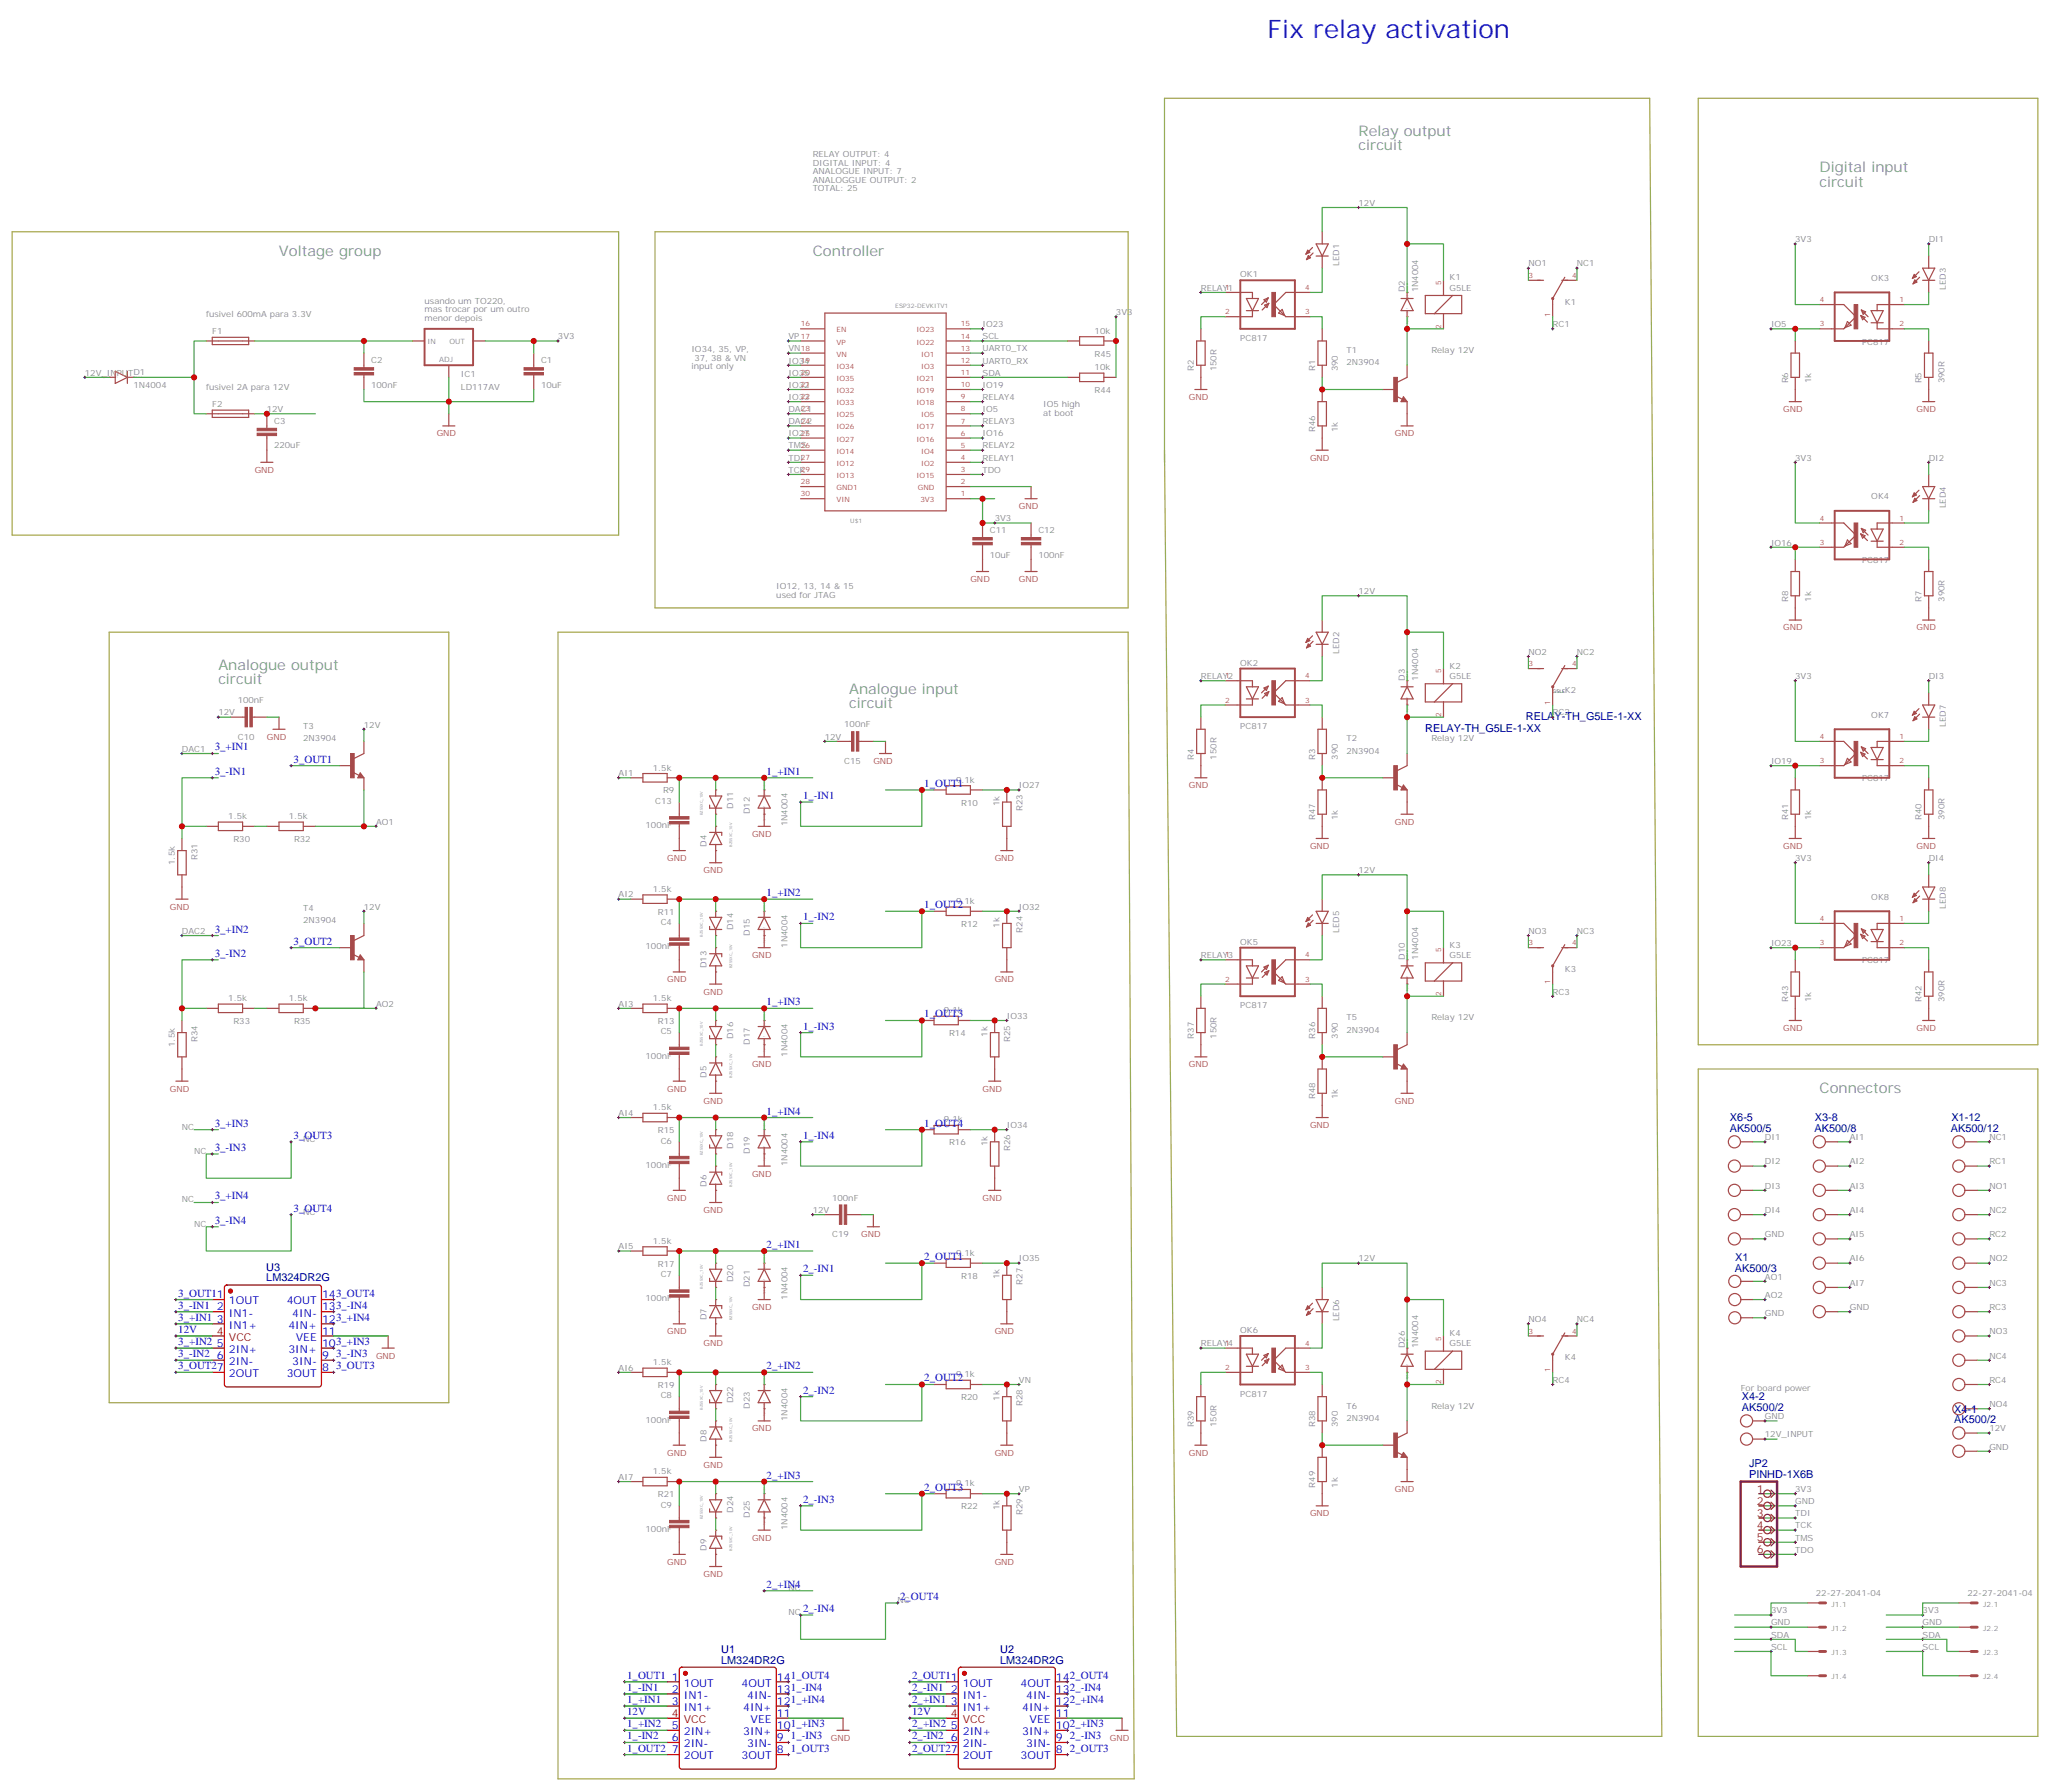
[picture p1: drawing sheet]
<svg xmlns="http://www.w3.org/2000/svg" width="596mm" height="521mm" viewBox="0 0 596 521" stroke-linecap="round" stroke-linejoin="round" font-family="sans-serif">
<defs><g id="words">
<text font-size="7.4" fill="#00f" x="368.7" y="10.9">Fix relay activation</text>
<g font-size="4.2" fill="#838383">
<text x="395.1" y="39.4">Relay output</text>
<text x="395.1" y="43.7">circuit</text>
<text x="529.2" y="50">Digital input</text>
<text x="529.2" y="54.2">circuit</text>
<text x="81.1" y="74.4">Voltage group</text>
<text x="236.4" y="74.4">Controller</text>
<text x="63.5" y="194.7">Analogue output</text>
<text x="63.5" y="198.9">circuit</text>
<text x="246.9" y="201.7">Analogue input</text>
<text x="246.9" y="205.9">circuit</text>
<text x="529.2" y="317.9">Connectors</text>
</g>
<g font-size="3.2" fill="#000080">
<text x="443.8" y="209.2">RELAY-TH_G5LE-1-XX</text>
<text x="414.5" y="212.7">RELAY-TH_G5LE-1-XX</text>
<text x="503.1" y="329.1">AK500/5</text>
<text x="503.1" y="326">X6-5</text>
<text x="527.7" y="329.1">AK500/8</text>
<text x="527.8" y="325.9">X3-8</text>
<text x="567.4" y="329.1">AK500/12</text>
<text x="567.5" y="326">X1-12</text>
<text x="77.4" y="369.6">U3</text>
<text x="504.5" y="369.7">AK500/3</text>
<text x="504.7" y="366.5">X1</text>
<text x="77.4" y="372.5">LM324DR2G</text>
<text x="506.6" y="407.1">X4-2</text>
<text x="506.6" y="410.3">AK500/2</text>
<text x="568.3" y="413.8">AK500/2</text>
<text x="568.3" y="410.7">X4-1</text>
<text x="508.7" y="429.6">PINHD-1X6B</text>
<text x="508.7" y="426.6">JP2</text>
<text x="209.7" y="483.7">LM324DR2G</text>
<text x="209.7" y="480.7">U1</text>
<text x="290.9" y="483.7">LM324DR2G</text>
<text x="290.9" y="480.7">U2</text>
</g>
<g font-size="3.2" fill="#00f">
<text x="62.4" y="218.2">3_+IN1</text>
<text x="85.4" y="221.7">3_OUT1</text>
<text x="62.4" y="225.2">3_-IN1</text>
<text x="223" y="225.2">1_+IN1</text>
<text x="233.5" y="232.3">1_-IN1</text>
<text x="268.8" y="228.8">1_OUT1</text>
<text x="223" y="260.5">1_+IN2</text>
<text x="233.5" y="267.6">1_-IN2</text>
<text x="268.8" y="264.1">1_OUT2</text>
<text x="62.4" y="271.1">3_+IN2</text>
<text x="85.4" y="274.6">3_OUT2</text>
<text x="62.4" y="278.2">3_-IN2</text>
<text x="223" y="292.3">1_+IN3</text>
<text x="233.5" y="299.3">1_-IN3</text>
<text x="268.8" y="295.8">1_OUT3</text>
<text x="62.4" y="327.6">3_+IN3</text>
<text x="223" y="324">1_+IN4</text>
<text x="268.8" y="327.6">1_OUT4</text>
<text x="62.4" y="334.6">3_-IN3</text>
<text x="85.4" y="331.1">3_OUT3</text>
<text x="233.5" y="331.1">1_-IN4</text>
<text x="62.4" y="348.7">3_+IN4</text>
<text x="85.4" y="352.2">3_OUT4</text>
<text x="62.4" y="355.8">3_-IN4</text>
<text x="223" y="362.8">2_+IN1</text>
<text x="233.5" y="369.9">2_-IN1</text>
<text x="268.8" y="366.4">2_OUT1</text>
<text x="51.9" y="376.9">3_OUT11</text>
<text x="93.7" y="377.5">143_OUT4</text>
<text x="51.9" y="380.5">3_-IN1</text>
<text x="51.9" y="384">3_+IN1</text>
<text x="63.1" y="381">2</text>
<text x="66.6" y="379.2">1OUT</text>
<text x="66.6" y="382.8">IN1-</text>
<text x="83.4" y="379.2">4OUT</text>
<text x="85" y="382.8">4IN-</text>
<text x="93.7" y="381">133_-IN4</text>
<text x="51.9" y="387.5">12V</text>
<text x="63.1" y="384.5">3</text>
<text x="66.6" y="386.3">IN1+</text>
<text x="83.9" y="386.3">4IN+</text>
<text x="86" y="389.8">VEE</text>
<text x="93.7" y="388.1">11</text>
<text x="93.7" y="384.5">123_+IN4</text>
<text x="51.9" y="394.6">3_-IN2</text>
<text x="51.9" y="391.1">3_+IN2</text>
<text x="63.1" y="391.6">5</text>
<text x="63.1" y="395.1">6</text>
<text x="66.6" y="393.3">2IN+</text>
<text x="83.9" y="393.3">3IN+</text>
<text x="93.7" y="395.1">9</text>
<text x="93.7" y="391.6">103_+IN3</text>
<text x="97.7" y="394.6">3_-IN3</text>
<text x="51.9" y="398.1">3_OUT27</text>
<text x="66.6" y="396.9">2IN-</text>
<text x="66.6" y="400.4">2OUT</text>
<text x="83.4" y="400.4">3OUT</text>
<text x="85" y="396.9">3IN-</text>
<text x="93.7" y="398.6">8</text>
<text x="97.7" y="398.1">3_OUT3</text>
<text x="223" y="398.1">2_+IN2</text>
<text x="268.8" y="401.6">2_OUT2</text>
<text x="233.5" y="405.2">2_-IN2</text>
<text x="223" y="429.9">2_+IN3</text>
<text x="233.5" y="436.9">2_-IN3</text>
<text x="268.8" y="433.4">2_OUT3</text>
<text x="223" y="461.6">2_+IN4</text>
<text x="261.8" y="465.1">2_OUT4</text>
<text x="233.5" y="468.7">2_-IN4</text>
<text x="182.4" y="488.1">1_OUT1</text>
<text x="182.4" y="491.6">1_-IN1</text>
<text x="195.4" y="488.6">1</text>
<text x="198.9" y="490.4">1OUT</text>
<text x="215.7" y="490.4">4OUT</text>
<text x="226" y="488.6">141_OUT4</text>
<text x="265.3" y="488.1">2_OUT11</text>
<text x="265.3" y="491.6">2_-IN1</text>
<text x="280" y="490.4">1OUT</text>
<text x="296.8" y="490.4">4OUT</text>
<text x="307.1" y="488.6">142_OUT4</text>
<text x="182.4" y="495.1">1_+IN1</text>
<text x="195.4" y="492.1">2</text>
<text x="195.4" y="495.7">3</text>
<text x="198.9" y="493.9">IN1-</text>
<text x="198.9" y="497.4">IN1+</text>
<text x="216.2" y="497.4">4IN+</text>
<text x="217.3" y="493.9">4IN-</text>
<text x="226" y="495.7">121_+IN4</text>
<text x="226" y="492.1">131_-IN4</text>
<text x="265.3" y="495.1">2_+IN1</text>
<text x="276.5" y="492.1">2</text>
<text x="276.5" y="495.7">3</text>
<text x="280" y="493.9">IN1-</text>
<text x="280" y="497.4">IN1+</text>
<text x="297.3" y="497.4">4IN+</text>
<text x="298.4" y="493.9">4IN-</text>
<text x="307.1" y="495.7">122_+IN4</text>
<text x="307.1" y="492.1">132_-IN4</text>
<text x="182.4" y="502.2">1_+IN2</text>
<text x="182.4" y="498.7">12V</text>
<text x="195.4" y="502.7">5</text>
<text x="218.3" y="500.9">VEE</text>
<text x="226" y="502.7">101_+IN3</text>
<text x="226" y="499.2">11</text>
<text x="265.3" y="502.2">2_+IN2</text>
<text x="265.3" y="498.7">12V</text>
<text x="276.5" y="502.7">5</text>
<text x="299.4" y="500.9">VEE</text>
<text x="307.1" y="502.7">102_+IN3</text>
<text x="307.1" y="499.2">11</text>
<text x="182.4" y="509.2">1_OUT2</text>
<text x="182.4" y="505.7">1_-IN2</text>
<text x="195.4" y="506.2">6</text>
<text x="195.4" y="509.8">7</text>
<text x="198.9" y="504.5">2IN+</text>
<text x="198.9" y="508">2IN-</text>
<text x="216.2" y="504.5">3IN+</text>
<text x="217.3" y="508">3IN-</text>
<text x="226" y="509.8">8</text>
<text x="226" y="506.2">9</text>
<text x="230" y="509.2">1_OUT3</text>
<text x="230" y="505.7">1_-IN3</text>
<text x="265.3" y="509.2">2_OUT27</text>
<text x="265.3" y="505.7">2_-IN2</text>
<text x="276.5" y="506.2">6</text>
<text x="280" y="504.5">2IN+</text>
<text x="280" y="508">2IN-</text>
<text x="297.3" y="504.5">3IN+</text>
<text x="298.4" y="508">3IN-</text>
<text x="307.1" y="509.8">8</text>
<text x="307.1" y="506.2">9</text>
<text x="311.1" y="509.2">2_OUT3</text>
<text x="311.1" y="505.7">2_-IN3</text>
<text x="198.9" y="511.5">2OUT</text>
<text x="215.7" y="511.5">3OUT</text>
<text x="280" y="511.5">2OUT</text>
<text x="296.8" y="511.5">3OUT</text>
</g>
<g font-size="3.2" fill="#f00">
<text x="63.1" y="388.1">4</text>
<text x="66.6" y="389.8">VCC</text>
<text x="195.4" y="499.2">4</text>
<text x="198.9" y="500.9">VCC</text>
<text x="276.5" y="499.2">4</text>
<text x="280" y="500.9">VCC</text>
</g>
<g font-size="3.2" fill="#8d2323">
<text x="510.9" y="433.9">1</text>
<text x="510.9" y="437.4">2</text>
<text x="510.9" y="441">3</text>
<text x="510.9" y="444.5">4</text>
<text x="510.9" y="448">5</text>
<text x="510.9" y="451.6">6</text>
</g>
<g font-size="2.5" fill="#838383">
<text x="236.4" y="45.7">RELAY OUTPUT: 4</text>
<text x="236.4" y="48.1">DIGITAL INPUT: 4</text>
<text x="236.4" y="50.6">ANALOGUE INPUT: 7</text>
<text x="236.4" y="53.1">ANALOGGUE OUTPUT: 2</text>
<text x="236.4" y="55.5">TOTAL: 25</text>
<text x="395.1" y="59.8">12V</text>
<text x="522.1" y="70.4">3V3</text>
<text x="560.9" y="70.4">DI1</text>
<text x="389.5" y="77.3" transform="rotate(-90 389.5 77.3)">LED1</text>
<text x="444.5" y="77.5">NO1</text>
<text x="458.6" y="77.5">NC1</text>
<text x="360.7" y="80.6">OK1</text>
<text x="421.6" y="81.5">K1</text>
<text x="544.2" y="81.7">OK3</text>
<text x="123.5" y="88.3">usando um TO220,</text>
<text x="349.2" y="84.5">RELAY1</text>
<text x="408.6" y="85" transform="rotate(-90 408.6 85)">D2</text>
<text x="412.4" y="85" transform="rotate(-90 412.4 85)">1N4004</text>
<text x="421.6" y="84.5">G5LE</text>
<text x="455.1" y="88.5">K1</text>
<text x="565.9" y="84.3" transform="rotate(-90 565.9 84.3)">LED3</text>
<text x="60" y="92.1">fusivel 600mA para 3.3V</text>
<text x="123.5" y="90.7">mas trocar por um outro</text>
<text x="123.5" y="93.2">menor depois</text>
<text x="285.8" y="95.1">IO23</text>
<text x="324.6" y="91.6">3V3</text>
<text x="451.6" y="95.1">RC1</text>
<text x="515.1" y="95.1">IO5</text>
<text x="61.7" y="97.2">F1</text>
<text x="162.3" y="98.6">3V3</text>
<text x="229.3" y="98.6">VP</text>
<text x="285.8" y="98.6">SCL</text>
<text x="318.3" y="97">10k</text>
<text x="360.7" y="99.1">PC817</text>
<text x="541.5" y="100.2">PC817</text>
<text x="107.9" y="105.7">C2</text>
<text x="157.3" y="105.7">C1</text>
<text x="201.1" y="102.4">IO34, 35, VP,</text>
<text x="201.1" y="107.3">input only</text>
<text x="202" y="104.9">37, 38 &amp; VN</text>
<text x="229.3" y="105.7">IO34</text>
<text x="229.3" y="102.2">VN</text>
<text x="285.8" y="102.2">UART0_TX</text>
<text x="285.8" y="105.7">UART0_RX</text>
<text x="318.3" y="107.6">10k</text>
<text x="318.3" y="103.7">R45</text>
<text x="347.2" y="107.9" transform="rotate(-90 347.2 107.9)">R2</text>
<text x="353.8" y="107.9" transform="rotate(-90 353.8 107.9)">150R</text>
<text x="382.4" y="107.9" transform="rotate(-90 382.4 107.9)">R1</text>
<text x="389.1" y="107.9" transform="rotate(-90 389.1 107.9)">390</text>
<text x="391.6" y="106.2">2N3904</text>
<text x="391.6" y="102.7">T1</text>
<text x="416.3" y="102.7">Relay 12V</text>
<text x="24.7" y="109.2">12V_INPUTD1</text>
<text x="38.8" y="112.9">1N4004</text>
<text x="60" y="113.2">fusivel 2A para 12V</text>
<text x="107.9" y="112.7">100nF</text>
<text x="134.1" y="113.2">LD117AV</text>
<text x="134.1" y="109.7">IC1</text>
<text x="157.3" y="112.7">10uF</text>
<text x="229.3" y="112.7">IO32</text>
<text x="229.3" y="109.2">IO35</text>
<text x="285.8" y="109.2">SDA</text>
<text x="285.8" y="112.7">IO19</text>
<text x="520" y="111.5" transform="rotate(-90 520 111.5)">R6</text>
<text x="526.7" y="111.5" transform="rotate(-90 526.7 111.5)">1k</text>
<text x="558.8" y="111.5" transform="rotate(-90 558.8 111.5)">R5</text>
<text x="565.5" y="111.5" transform="rotate(-90 565.5 111.5)">390R</text>
<text x="61.7" y="118.4">F2</text>
<text x="77.6" y="119.8">12V</text>
<text x="229.3" y="116.3">IO33</text>
<text x="229.3" y="119.8">DAC1</text>
<text x="285.8" y="119.8">IO5</text>
<text x="285.8" y="116.3">RELAY4</text>
<text x="303.4" y="118.4">IO5 high</text>
<text x="318.3" y="114.3">R44</text>
<text x="79.7" y="123.3">C3</text>
<text x="229.3" y="123.3">DAC2</text>
<text x="285.8" y="123.3">RELAY3</text>
<text x="303.4" y="120.9">at boot</text>
<text x="382.4" y="125.6" transform="rotate(-90 382.4 125.6)">R46</text>
<text x="389.1" y="125.6" transform="rotate(-90 389.1 125.6)">1k</text>
<text x="79.7" y="130.4">220uF</text>
<text x="229.3" y="130.4">TMS</text>
<text x="229.3" y="126.9">IO27</text>
<text x="285.8" y="130.4">RELAY2</text>
<text x="285.8" y="126.9">IO16</text>
<text x="229.3" y="133.9">TDI</text>
<text x="229.3" y="137.4">TCK</text>
<text x="285.8" y="137.4">TDO</text>
<text x="285.8" y="133.9">RELAY1</text>
<text x="522.1" y="133.9">3V3</text>
<text x="560.9" y="133.9">DI2</text>
<text x="544.2" y="145.2">OK4</text>
<text x="565.9" y="147.8" transform="rotate(-90 565.9 147.8)">LED4</text>
<text x="287.9" y="155">C11</text>
<text x="289.3" y="151.6">3V3</text>
<text x="302" y="155">C12</text>
<text x="515.1" y="158.6">IO16</text>
<text x="287.9" y="162.1">10uF</text>
<text x="302" y="162.1">100nF</text>
<text x="541.5" y="163.7">PC817</text>
<text x="225.8" y="171.3">IO12, 13, 14 &amp; 15</text>
<text x="225.8" y="173.8">used for JTAG</text>
<text x="395.1" y="172.7">12V</text>
<text x="520" y="175" transform="rotate(-90 520 175)">R8</text>
<text x="526.7" y="175" transform="rotate(-90 526.7 175)">1k</text>
<text x="558.8" y="175" transform="rotate(-90 558.8 175)">R7</text>
<text x="565.5" y="175" transform="rotate(-90 565.5 175)">390R</text>
<text x="389.5" y="190.1" transform="rotate(-90 389.5 190.1)">LED2</text>
<text x="444.5" y="190.4">NO2</text>
<text x="458.6" y="190.4">NC2</text>
<text x="349.2" y="197.4">RELAY2</text>
<text x="360.7" y="193.5">OK2</text>
<text x="408.6" y="197.9" transform="rotate(-90 408.6 197.9)">D3</text>
<text x="412.4" y="197.9" transform="rotate(-90 412.4 197.9)">1N4004</text>
<text x="421.6" y="197.4">G5LE</text>
<text x="421.6" y="194.4">K2</text>
<text x="522.1" y="197.4">3V3</text>
<text x="560.9" y="197.4">DI3</text>
<text x="455.1" y="201.4">K2</text>
<text x="63.5" y="208">12V</text>
<text x="69.1" y="204.4">100nF</text>
<text x="451.6" y="208">RC2</text>
<text x="544.2" y="208.7">OK7</text>
<text x="69.1" y="215">C10</text>
<text x="88.2" y="215.5">2N3904</text>
<text x="88.2" y="212">T3</text>
<text x="105.8" y="211.5">12V</text>
<text x="239.9" y="215.1">12V</text>
<text x="245.5" y="211.5">100nF</text>
<text x="360.7" y="212">PC817</text>
<text x="391.6" y="215.5">T2</text>
<text x="416.3" y="215.5">Relay 12V</text>
<text x="565.9" y="211.3" transform="rotate(-90 565.9 211.3)">LED7</text>
<text x="52.9" y="218.6">DAC1</text>
<text x="347.2" y="220.8" transform="rotate(-90 347.2 220.8)">R4</text>
<text x="353.8" y="220.8" transform="rotate(-90 353.8 220.8)">150R</text>
<text x="382.4" y="220.8" transform="rotate(-90 382.4 220.8)">R3</text>
<text x="389.1" y="220.8" transform="rotate(-90 389.1 220.8)">390</text>
<text x="391.6" y="219.1">2N3904</text>
<text x="179.9" y="225.6">AI1</text>
<text x="189.9" y="224">1.5k</text>
<text x="245.5" y="222.1">C15</text>
<text x="278.1" y="227.5">9.1k</text>
<text x="515.1" y="222.1">IO19</text>
<text x="541.5" y="227.2">PC817</text>
<text x="190.6" y="233.7">C13</text>
<text x="192.8" y="230.7">R9</text>
<text x="296.3" y="229.2">IO27</text>
<text x="66.4" y="238.1">1.5k</text>
<text x="84" y="238.1">1.5k</text>
<text x="109.4" y="239.7">AO1</text>
<text x="213.3" y="235.2" transform="rotate(-90 213.3 235.2)">D11</text>
<text x="218.1" y="236.7" transform="rotate(-90 218.1 236.7)">D12</text>
<text x="279.5" y="234.2">R10</text>
<text x="290.7" y="234.4" transform="rotate(-90 290.7 234.4)">1k</text>
<text x="297.4" y="235.9" transform="rotate(-90 297.4 235.9)">R23</text>
<text x="382.4" y="238.5" transform="rotate(-90 382.4 238.5)">R47</text>
<text x="389.1" y="238.5" transform="rotate(-90 389.1 238.5)">1k</text>
<text x="520" y="238.5" transform="rotate(-90 520 238.5)">R41</text>
<text x="526.7" y="238.5" transform="rotate(-90 526.7 238.5)">1k</text>
<text x="558.8" y="238.5" transform="rotate(-90 558.8 238.5)">R40</text>
<text x="565.5" y="238.5" transform="rotate(-90 565.5 238.5)">390R</text>
<text x="67.9" y="244.8">R30</text>
<text x="85.5" y="244.8">R32</text>
<text x="187.8" y="240.8">100nF</text>
<text x="229" y="240.2" transform="rotate(-90 229 240.2)">1N4004</text>
<text x="50.8" y="251.5" transform="rotate(-90 50.8 251.5)">1.5k</text>
<text x="57.5" y="250" transform="rotate(-90 57.5 250)">R31</text>
<text x="205.5" y="246.2" transform="rotate(-90 205.5 246.2)">D4</text>
<text x="522.1" y="250.3">3V3</text>
<text x="560.9" y="250.3">DI4</text>
<text x="395.1" y="253.9">12V</text>
<text x="179.9" y="260.9">AI2</text>
<text x="189.9" y="259.3">1.5k</text>
<text x="278.1" y="262.8">9.1k</text>
<text x="544.2" y="261.6">OK8</text>
<text x="88.2" y="268.5">2N3904</text>
<text x="88.2" y="264.9">T4</text>
<text x="105.8" y="264.4">12V</text>
<text x="191.3" y="266">R11</text>
<text x="192.1" y="269">C4</text>
<text x="279.5" y="269.5">R12</text>
<text x="290.7" y="269.7" transform="rotate(-90 290.7 269.7)">1k</text>
<text x="296.3" y="264.4">IO32</text>
<text x="565.9" y="264.2" transform="rotate(-90 565.9 264.2)">LED8</text>
<text x="52.9" y="271.5">DAC2</text>
<text x="213.3" y="270.4" transform="rotate(-90 213.3 270.4)">D14</text>
<text x="218.1" y="272" transform="rotate(-90 218.1 272)">D15</text>
<text x="229" y="275.5" transform="rotate(-90 229 275.5)">1N4004</text>
<text x="297.4" y="271.1" transform="rotate(-90 297.4 271.1)">R24</text>
<text x="360.7" y="274.6">OK5</text>
<text x="389.5" y="271.3" transform="rotate(-90 389.5 271.3)">LED5</text>
<text x="421.6" y="275.5">K3</text>
<text x="444.5" y="271.5">NO3</text>
<text x="458.6" y="271.5">NC3</text>
<text x="515.1" y="275">IO23</text>
<text x="187.8" y="276">100nF</text>
<text x="205.5" y="281.5" transform="rotate(-90 205.5 281.5)">D13</text>
<text x="349.2" y="278.6">RELAY3</text>
<text x="408.6" y="279" transform="rotate(-90 408.6 279)">D10</text>
<text x="412.4" y="279" transform="rotate(-90 412.4 279)">1N4004</text>
<text x="421.6" y="278.5">G5LE</text>
<text x="541.5" y="280.1">PC817</text>
<text x="455.1" y="282.6">K3</text>
<text x="66.4" y="291">1.5k</text>
<text x="84" y="291">1.5k</text>
<text x="109.4" y="292.7">AO2</text>
<text x="179.9" y="292.7">AI3</text>
<text x="189.9" y="291">1.5k</text>
<text x="360.7" y="293.2">PC817</text>
<text x="451.6" y="289.1">RC3</text>
<text x="520" y="291.4" transform="rotate(-90 520 291.4)">R43</text>
<text x="526.7" y="291.4" transform="rotate(-90 526.7 291.4)">1k</text>
<text x="558.8" y="291.4" transform="rotate(-90 558.8 291.4)">R42</text>
<text x="565.5" y="291.4" transform="rotate(-90 565.5 291.4)">390R</text>
<text x="67.9" y="297.7">R33</text>
<text x="85.5" y="297.7">R35</text>
<text x="191.3" y="297.7">R13</text>
<text x="274.5" y="294.6">9.1k</text>
<text x="292.8" y="296.2">IO33</text>
<text x="391.6" y="296.7">T5</text>
<text x="416.3" y="296.7">Relay 12V</text>
<text x="50.8" y="304.4" transform="rotate(-90 50.8 304.4)">1.5k</text>
<text x="57.5" y="302.9" transform="rotate(-90 57.5 302.9)">R34</text>
<text x="192.1" y="300.7">C5</text>
<text x="213.3" y="302.2" transform="rotate(-90 213.3 302.2)">D16</text>
<text x="218.1" y="303.7" transform="rotate(-90 218.1 303.7)">D17</text>
<text x="276" y="301.2">R14</text>
<text x="287.2" y="301.4" transform="rotate(-90 287.2 301.4)">1k</text>
<text x="293.8" y="302.9" transform="rotate(-90 293.8 302.9)">R25</text>
<text x="347.2" y="302" transform="rotate(-90 347.2 302)">R37</text>
<text x="353.8" y="302" transform="rotate(-90 353.8 302)">150R</text>
<text x="382.4" y="302" transform="rotate(-90 382.4 302)">R36</text>
<text x="389.1" y="302" transform="rotate(-90 389.1 302)">390</text>
<text x="391.6" y="300.2">2N3904</text>
<text x="187.8" y="307.8">100nF</text>
<text x="229" y="307.3" transform="rotate(-90 229 307.3)">1N4004</text>
<text x="205.5" y="313.3" transform="rotate(-90 205.5 313.3)">D5</text>
<text x="189.9" y="322.8">1.5k</text>
<text x="382.4" y="319.6" transform="rotate(-90 382.4 319.6)">R48</text>
<text x="389.1" y="319.6" transform="rotate(-90 389.1 319.6)">1k</text>
<text x="52.9" y="328.4">NC</text>
<text x="179.9" y="324.4">AI4</text>
<text x="191.3" y="329.5">R15</text>
<text x="274.5" y="326.3">9.1k</text>
<text x="292.8" y="327.9">IO34</text>
<text x="56.4" y="335.5">NC</text>
<text x="88.2" y="332">NC</text>
<text x="192.1" y="332.5">C6</text>
<text x="213.3" y="333.9" transform="rotate(-90 213.3 333.9)">D18</text>
<text x="218.1" y="335.5" transform="rotate(-90 218.1 335.5)">D19</text>
<text x="276" y="333">R16</text>
<text x="287.2" y="333.2" transform="rotate(-90 287.2 333.2)">1k</text>
<text x="293.8" y="334.6" transform="rotate(-90 293.8 334.6)">R26</text>
<text x="513.3" y="331.5">DI1</text>
<text x="538" y="331.5">AI1</text>
<text x="578.6" y="331.5">NC1</text>
<text x="187.8" y="339.5">100nF</text>
<text x="229" y="339" transform="rotate(-90 229 339)">1N4004</text>
<text x="513.3" y="338.5">DI2</text>
<text x="538" y="338.5">AI2</text>
<text x="578.6" y="338.5">RC1</text>
<text x="205.5" y="345" transform="rotate(-90 205.5 345)">D6</text>
<text x="513.3" y="345.6">DI3</text>
<text x="538" y="345.6">AI3</text>
<text x="578.6" y="345.6">NO1</text>
<text x="52.9" y="349.6">NC</text>
<text x="88.2" y="353.1">NC</text>
<text x="236.4" y="352.6">12V</text>
<text x="242" y="349.1">100nF</text>
<text x="513.3" y="352.6">DI4</text>
<text x="538" y="352.6">AI4</text>
<text x="578.6" y="352.6">NC2</text>
<text x="56.4" y="356.7">NC</text>
<text x="242" y="359.7">C19</text>
<text x="513.3" y="359.7">GND</text>
<text x="538" y="359.7">AI5</text>
<text x="578.6" y="359.7">RC2</text>
<text x="179.9" y="363.2">AI5</text>
<text x="189.9" y="361.6">1.5k</text>
<text x="278.1" y="365.1">9.1k</text>
<text x="191.3" y="368.3">R17</text>
<text x="192.1" y="371.3">C7</text>
<text x="279.5" y="371.8">R18</text>
<text x="290.7" y="372" transform="rotate(-90 290.7 372)">1k</text>
<text x="296.3" y="366.7">IO35</text>
<text x="395.1" y="366.7">12V</text>
<text x="538" y="366.7">AI6</text>
<text x="578.6" y="366.7">NO2</text>
<text x="213.3" y="372.7" transform="rotate(-90 213.3 372.7)">D20</text>
<text x="218.1" y="374.3" transform="rotate(-90 218.1 374.3)">D21</text>
<text x="229" y="377.8" transform="rotate(-90 229 377.8)">1N4004</text>
<text x="297.4" y="373.5" transform="rotate(-90 297.4 373.5)">R27</text>
<text x="513.3" y="372">AO1</text>
<text x="513.3" y="377.3">AO2</text>
<text x="538" y="373.8">AI7</text>
<text x="578.6" y="373.8">NC3</text>
<text x="187.8" y="378.4">100nF</text>
<text x="205.5" y="383.8" transform="rotate(-90 205.5 383.8)">D7</text>
<text x="513.3" y="382.6">GND</text>
<text x="538" y="380.9">GND</text>
<text x="578.6" y="380.9">RC3</text>
<text x="360.7" y="387.5">OK6</text>
<text x="389.5" y="384.2" transform="rotate(-90 389.5 384.2)">LED6</text>
<text x="421.6" y="388.4">K4</text>
<text x="444.5" y="384.4">NO4</text>
<text x="458.6" y="384.4">NC4</text>
<text x="578.6" y="387.9">NO3</text>
<text x="349.2" y="391.4">RELAY4</text>
<text x="408.6" y="391.9" transform="rotate(-90 408.6 391.9)">D26</text>
<text x="412.4" y="391.9" transform="rotate(-90 412.4 391.9)">1N4004</text>
<text x="421.6" y="391.4">G5LE</text>
<text x="455.1" y="395.5">K4</text>
<text x="578.6" y="395">NC4</text>
<text x="179.9" y="398.5">AI6</text>
<text x="189.9" y="396.9">1.5k</text>
<text x="278.1" y="400.4">9.1k</text>
<text x="191.3" y="403.5">R19</text>
<text x="192.1" y="406.6">C8</text>
<text x="279.5" y="407.1">R20</text>
<text x="290.7" y="407.2" transform="rotate(-90 290.7 407.2)">1k</text>
<text x="296.3" y="402">VN</text>
<text x="360.7" y="406">PC817</text>
<text x="451.6" y="402">RC4</text>
<text x="506.2" y="404.3">For board power</text>
<text x="578.6" y="402">RC4</text>
<text x="187.8" y="413.6">100nF</text>
<text x="213.3" y="408" transform="rotate(-90 213.3 408)">D22</text>
<text x="218.1" y="409.6" transform="rotate(-90 218.1 409.6)">D23</text>
<text x="229" y="413.1" transform="rotate(-90 229 413.1)">1N4004</text>
<text x="297.4" y="408.7" transform="rotate(-90 297.4 408.7)">R28</text>
<text x="391.6" y="413.1">2N3904</text>
<text x="391.6" y="409.6">T6</text>
<text x="416.3" y="409.6">Relay 12V</text>
<text x="513.3" y="412.6">GND</text>
<text x="578.6" y="409.1">NO4</text>
<text x="205.5" y="419.1" transform="rotate(-90 205.5 419.1)">D8</text>
<text x="347.2" y="414.9" transform="rotate(-90 347.2 414.9)">R39</text>
<text x="353.8" y="414.9" transform="rotate(-90 353.8 414.9)">150R</text>
<text x="382.4" y="414.9" transform="rotate(-90 382.4 414.9)">R38</text>
<text x="389.1" y="414.9" transform="rotate(-90 389.1 414.9)">390</text>
<text x="513.3" y="417.9">12V_INPUT</text>
<text x="578.6" y="416.1">12V</text>
<text x="578.6" y="421.4">GND</text>
<text x="179.9" y="430.2">AI7</text>
<text x="189.9" y="428.6">1.5k</text>
<text x="191.3" y="435.3">R21</text>
<text x="278.1" y="432.2">9.1k</text>
<text x="296.3" y="433.8">VP</text>
<text x="382.4" y="432.5" transform="rotate(-90 382.4 432.5)">R49</text>
<text x="389.1" y="432.5" transform="rotate(-90 389.1 432.5)">1k</text>
<text x="522.1" y="433.8">3V3</text>
<text x="522.1" y="437.3">GND</text>
<text x="192.1" y="438.3">C9</text>
<text x="213.3" y="439.8" transform="rotate(-90 213.3 439.8)">D24</text>
<text x="218.1" y="441.3" transform="rotate(-90 218.1 441.3)">D25</text>
<text x="279.5" y="438.8">R22</text>
<text x="290.7" y="439" transform="rotate(-90 290.7 439)">1k</text>
<text x="297.4" y="440.5" transform="rotate(-90 297.4 440.5)">R29</text>
<text x="522.1" y="440.8">TDI</text>
<text x="187.8" y="445.4">100nF</text>
<text x="229" y="444.9" transform="rotate(-90 229 444.9)">1N4004</text>
<text x="522.1" y="444.4">TCK</text>
<text x="522.1" y="447.9">TMS</text>
<text x="205.5" y="450.8" transform="rotate(-90 205.5 450.8)">D9</text>
<text x="522.1" y="451.4">TDO</text>
<text x="229.3" y="462.5">NC</text>
<text x="261.1" y="466">NC</text>
<text x="528.1" y="464.1">22-27-2041-04</text>
<text x="572.2" y="464.1">22-27-2041-04</text>
<text x="229.3" y="469.5">NC</text>
<text x="515.1" y="469.1">3V3</text>
<text x="515.1" y="472.6">GND</text>
<text x="559.2" y="472.6">GND</text>
<text x="559.2" y="469.1">3V3</text>
<text x="515.1" y="479.6">SCL</text>
<text x="515.1" y="476.1">SDA</text>
<text x="559.2" y="476.1">SDA</text>
<text x="559.2" y="479.6">SCL</text>
</g>
<g font-size="2.5" fill="#a54b4b">
<text x="345.7" y="116.3">GND</text>
<text x="518.6" y="119.8">GND</text>
<text x="557.4" y="119.8">GND</text>
<text x="127" y="126.9">GND</text>
<text x="405.7" y="126.9">GND</text>
<text x="74.1" y="137.4">GND</text>
<text x="381" y="133.9">GND</text>
<text x="296.3" y="148">GND</text>
<text x="282.2" y="169.2">GND</text>
<text x="296.3" y="169.2">GND</text>
<text x="518.6" y="183.3">GND</text>
<text x="557.4" y="183.3">GND</text>
<text x="77.6" y="215.1">GND</text>
<text x="254" y="222.1">GND</text>
<text x="345.7" y="229.2">GND</text>
<text x="405.7" y="239.7">GND</text>
<text x="218.7" y="243.3">GND</text>
<text x="194" y="250.3">GND</text>
<text x="289.3" y="250.3">GND</text>
<text x="381" y="246.8">GND</text>
<text x="518.6" y="246.8">GND</text>
<text x="557.4" y="246.8">GND</text>
<text x="204.6" y="253.9">GND</text>
<text x="49.4" y="264.4">GND</text>
<text x="218.7" y="278.6">GND</text>
<text x="194" y="285.6">GND</text>
<text x="289.3" y="285.6">GND</text>
<text x="204.6" y="289.1">GND</text>
<text x="518.6" y="299.7">GND</text>
<text x="557.4" y="299.7">GND</text>
<text x="218.7" y="310.3">GND</text>
<text x="345.7" y="310.3">GND</text>
<text x="49.4" y="317.4">GND</text>
<text x="194" y="317.4">GND</text>
<text x="285.8" y="317.4">GND</text>
<text x="204.6" y="320.9">GND</text>
<text x="405.7" y="320.9">GND</text>
<text x="381" y="327.9">GND</text>
<text x="218.7" y="342.1">GND</text>
<text x="194" y="349.1">GND</text>
<text x="204.6" y="352.6">GND</text>
<text x="285.8" y="349.1">GND</text>
<text x="250.5" y="359.7">GND</text>
<text x="218.7" y="380.9">GND</text>
<text x="194" y="387.9">GND</text>
<text x="289.3" y="387.9">GND</text>
<text x="109.4" y="395">GND</text>
<text x="204.6" y="391.4">GND</text>
<text x="218.7" y="416.1">GND</text>
<text x="194" y="423.2">GND</text>
<text x="289.3" y="423.2">GND</text>
<text x="345.7" y="423.2">GND</text>
<text x="204.6" y="426.7">GND</text>
<text x="405.7" y="433.8">GND</text>
<text x="381" y="440.8">GND</text>
<text x="218.7" y="447.9">GND</text>
<text x="194" y="454.9">GND</text>
<text x="289.3" y="454.9">GND</text>
<text x="204.6" y="458.5">GND</text>
<text x="241.7" y="506.1">GND</text>
<text x="322.8" y="506.1">GND</text>
</g>
<g font-size="2.1" fill="#a54b4b">
<text x="419.1" y="82.9" transform="rotate(-90 419.1 82.9)">5</text>
<text x="444.5" y="80.8">3</text>
<text x="457.2" y="80.8">4</text>
<text x="356.4" y="84.3">1</text>
<text x="379.6" y="84.3">4</text>
<text x="529.2" y="87.9">4</text>
<text x="552.5" y="87.9">1</text>
<text x="232.9" y="94.9">16</text>
<text x="279.4" y="94.9">15</text>
<text x="356.4" y="91.4">2</text>
<text x="379.6" y="91.4">3</text>
<text x="419.1" y="95.6" transform="rotate(-90 419.1 95.6)">2</text>
<text x="450.9" y="92" transform="rotate(-90 450.9 92)">1</text>
<text x="529.2" y="94.9">3</text>
<text x="552.5" y="94.9">2</text>
<text x="232.9" y="98.4">17</text>
<text x="232.9" y="102">18</text>
<text x="243.3" y="96.6">EN</text>
<text x="243.3" y="100.2">VP</text>
<text x="266.6" y="100.2">IO22</text>
<text x="266.6" y="96.6">IO23</text>
<text x="279.4" y="102">13</text>
<text x="279.4" y="98.4">14</text>
<text x="232.9" y="105.5">19</text>
<text x="243.3" y="103.7">VN</text>
<text x="243.3" y="107.2">IO34</text>
<text x="267.9" y="107.2">IO3</text>
<text x="267.9" y="103.7">IO1</text>
<text x="279.4" y="105.5">12</text>
<text x="232.9" y="109">20</text>
<text x="232.9" y="112.5">21</text>
<text x="243.3" y="110.8">IO35</text>
<text x="266.6" y="110.8">IO21</text>
<text x="279.4" y="112.5">10</text>
<text x="279.4" y="109">11</text>
<text x="232.9" y="116.1">22</text>
<text x="232.9" y="119.6">23</text>
<text x="243.3" y="114.3">IO32</text>
<text x="243.3" y="117.8">IO33</text>
<text x="266.6" y="117.8">IO18</text>
<text x="266.6" y="114.3">IO19</text>
<text x="279.4" y="119.6">8</text>
<text x="279.4" y="116.1">9</text>
<text x="232.9" y="123.1">24</text>
<text x="243.3" y="121.3">IO25</text>
<text x="243.3" y="124.9">IO26</text>
<text x="266.6" y="124.9">IO17</text>
<text x="267.9" y="121.3">IO5</text>
<text x="279.4" y="123.1">7</text>
<text x="232.9" y="126.7">25</text>
<text x="232.9" y="130.2">26</text>
<text x="243.3" y="128.4">IO27</text>
<text x="243.3" y="131.9">IO14</text>
<text x="266.6" y="128.4">IO16</text>
<text x="267.9" y="131.9">IO4</text>
<text x="279.4" y="130.2">5</text>
<text x="279.4" y="126.7">6</text>
<text x="232.9" y="133.7">27</text>
<text x="232.9" y="137.2">29</text>
<text x="243.3" y="135.4">IO12</text>
<text x="267.9" y="135.4">IO2</text>
<text x="279.4" y="137.2">3</text>
<text x="279.4" y="133.7">4</text>
<text x="232.9" y="140.8">28</text>
<text x="243.3" y="139">IO13</text>
<text x="243.3" y="142.5">GND1</text>
<text x="266.6" y="139">IO15</text>
<text x="267" y="142.5">GND</text>
<text x="279.4" y="140.8">2</text>
<text x="232.9" y="144.3">30</text>
<text x="243.3" y="146">VIN</text>
<text x="267.7" y="146">3V3</text>
<text x="279.4" y="144.3">1</text>
<text x="529.2" y="151.4">4</text>
<text x="552.5" y="151.4">1</text>
<text x="529.2" y="158.4">3</text>
<text x="552.5" y="158.4">2</text>
<text x="356.4" y="197.2">1</text>
<text x="379.6" y="197.2">4</text>
<text x="419.1" y="195.8" transform="rotate(-90 419.1 195.8)">5</text>
<text x="444.5" y="193.7">3</text>
<text x="457.2" y="193.7">4</text>
<text x="356.4" y="204.3">2</text>
<text x="379.6" y="204.3">3</text>
<text x="419.1" y="208.4" transform="rotate(-90 419.1 208.4)">2</text>
<text x="450.9" y="204.9" transform="rotate(-90 450.9 204.9)">1</text>
<text x="529.2" y="214.9">4</text>
<text x="552.5" y="214.9">1</text>
<text x="529.2" y="221.9">3</text>
<text x="552.5" y="221.9">2</text>
<text x="529.2" y="267.8">4</text>
<text x="552.5" y="267.8">1</text>
<text x="444.5" y="274.8">3</text>
<text x="457.2" y="274.8">4</text>
<text x="529.2" y="274.8">3</text>
<text x="552.5" y="274.8">2</text>
<text x="356.4" y="278.4">1</text>
<text x="379.6" y="278.4">4</text>
<text x="419.1" y="276.9" transform="rotate(-90 419.1 276.9)">5</text>
<text x="356.4" y="285.4">2</text>
<text x="379.6" y="285.4">3</text>
<text x="450.9" y="286.1" transform="rotate(-90 450.9 286.1)">1</text>
<text x="419.1" y="289.6" transform="rotate(-90 419.1 289.6)">2</text>
<text x="419.1" y="389.8" transform="rotate(-90 419.1 389.8)">5</text>
<text x="444.5" y="387.7">3</text>
<text x="457.2" y="387.7">4</text>
<text x="356.4" y="391.2">1</text>
<text x="379.6" y="391.2">4</text>
<text x="356.4" y="398.3">2</text>
<text x="379.6" y="398.3">3</text>
<text x="450.9" y="398.9" transform="rotate(-90 450.9 398.9)">1</text>
<text x="419.1" y="402.5" transform="rotate(-90 419.1 402.5)">2</text>
</g>
<g font-size="2.1" fill="#838383">
<text x="124.4" y="100">IN</text>
<text x="130.7" y="100">OUT</text>
<text x="127.7" y="105.1">ADJ</text>
<text x="532.7" y="467.1">J1.1</text>
<text x="576.8" y="467.1">J2.1</text>
<text x="532.7" y="474.1">J1.2</text>
<text x="576.8" y="474.1">J2.2</text>
<text x="532.7" y="481.2">J1.3</text>
<text x="576.8" y="481.2">J2.3</text>
<text x="532.7" y="488.2">J1.4</text>
<text x="576.8" y="488.2">J2.4</text>
</g>
<g font-size="1.8" fill="#838383">
<text x="260.3" y="89.5">ESP32-DEVKITV1</text>
<text x="247.3" y="152">U$1</text>
</g>
<text font-size="1.4" x="451.6" y="201.4">G5LE</text>
<g font-size="1.1" fill="#838383">
<text x="204.4" y="237.1" transform="rotate(-90 204.4 237.1)">BZ55XC_10V</text>
<text x="212.9" y="246.2" transform="rotate(-90 212.9 246.2)">BZ55XC_10V</text>
<text x="204.4" y="272.3" transform="rotate(-90 204.4 272.3)">BZ55XC_10V</text>
<text x="212.9" y="281.5" transform="rotate(-90 212.9 281.5)">BZ55XC_10V</text>
<text x="204.4" y="304.1" transform="rotate(-90 204.4 304.1)">BZ55XC_10V</text>
<text x="212.9" y="313.3" transform="rotate(-90 212.9 313.3)">BZ55XC_10V</text>
<text x="204.4" y="335.8" transform="rotate(-90 204.4 335.8)">BZ55XC_10V</text>
<text x="212.9" y="345" transform="rotate(-90 212.9 345)">BZ55XC_10V</text>
<text x="204.4" y="374.6" transform="rotate(-90 204.4 374.6)">BZ55XC_10V</text>
<text x="212.9" y="383.8" transform="rotate(-90 212.9 383.8)">BZ55XC_10V</text>
<text x="204.4" y="409.9" transform="rotate(-90 204.4 409.9)">BZ55XC_10V</text>
<text x="212.9" y="419.1" transform="rotate(-90 212.9 419.1)">BZ55XC_10V</text>
<text x="204.4" y="441.7" transform="rotate(-90 204.4 441.7)">BZ55XC_10V</text>
<text x="212.9" y="450.8" transform="rotate(-90 212.9 450.8)">BZ55XC_10V</text>
</g>
<g font-size=".7" fill="#a54ba5">
<text x="409.5" y="87.1" transform="rotate(-90 409.5 87.1)">SpiceOrder 2</text>
<text x="409.5" y="94.1" transform="rotate(-90 409.5 94.1)">SpiceOrder 1</text>
<text x="29.7" y="110">SpiceOrder 1</text>
<text x="36.8" y="110">SpiceOrder 2</text>
<text x="409.5" y="199.9" transform="rotate(-90 409.5 199.9)">SpiceOrder 2</text>
<text x="409.5" y="207" transform="rotate(-90 409.5 207)">SpiceOrder 1</text>
<text x="222.5" y="231.7" transform="rotate(-90 222.5 231.7)">SpiceOrder 2</text>
<text x="222.5" y="238.7" transform="rotate(-90 222.5 238.7)">SpiceOrder 1</text>
<text x="222.5" y="267" transform="rotate(-90 222.5 267)">SpiceOrder 2</text>
<text x="222.5" y="274" transform="rotate(-90 222.5 274)">SpiceOrder 1</text>
<text x="409.5" y="281.1" transform="rotate(-90 409.5 281.1)">SpiceOrder 2</text>
<text x="409.5" y="288.1" transform="rotate(-90 409.5 288.1)">SpiceOrder 1</text>
<text x="222.5" y="298.7" transform="rotate(-90 222.5 298.7)">SpiceOrder 2</text>
<text x="222.5" y="305.8" transform="rotate(-90 222.5 305.8)">SpiceOrder 1</text>
<text x="222.5" y="330.5" transform="rotate(-90 222.5 330.5)">SpiceOrder 2</text>
<text x="222.5" y="337.5" transform="rotate(-90 222.5 337.5)">SpiceOrder 1</text>
<text x="222.5" y="369.3" transform="rotate(-90 222.5 369.3)">SpiceOrder 2</text>
<text x="222.5" y="376.3" transform="rotate(-90 222.5 376.3)">SpiceOrder 1</text>
<text x="409.5" y="394" transform="rotate(-90 409.5 394)">SpiceOrder 2</text>
<text x="409.5" y="401" transform="rotate(-90 409.5 401)">SpiceOrder 1</text>
<text x="222.5" y="404.6" transform="rotate(-90 222.5 404.6)">SpiceOrder 2</text>
<text x="222.5" y="411.6" transform="rotate(-90 222.5 411.6)">SpiceOrder 1</text>
<text x="222.5" y="436.3" transform="rotate(-90 222.5 436.3)">SpiceOrder 2</text>
<text x="222.5" y="443.4" transform="rotate(-90 222.5 443.4)">SpiceOrder 1</text>
</g>
</g></defs>
<path d="M493.9 28.6h98.8v275.1h-98.8zM3.5 67.4h176.4v88.2h-176.4zM190.5 67.4h137.6v109.3h-137.6zM338.7 130.9l3.5 373.9h141.1l-3.5-476.2h-141.1v105.8M31.7 183.8h98.8v224h-98.8zM162.3 183.8h165.8l1.7 333.4h-167.5zM493.9 310.8h98.8v194h-98.8z" fill="none" stroke="#a6a64a" stroke-width=".35"/>
<g fill="none" stroke="#a64a4a" stroke-width=".35">
<path d="M232.8 99.1h7M232.8 95.6h7M239.9 91h35.3v57.5h-35.3zM275.3 99.1h6.9M275.3 95.6h6.9M31.7 109.7h1.8M33.5 107.9l3.5 1.8-3.5 1.8zM37 109.7h1.8M37 107.9v3.6M232.8 116.8h7M232.8 113.2h7M232.8 109.7h7"/>
<path d="M232.8 106.2h7M232.8 102.7h7M275.3 116.8h6.9M275.3 113.2h6.9M275.3 109.7h6.9M275.3 106.2h6.9M275.3 102.7h6.9M232.8 137.9h7M232.8 134.4h7M232.8 130.9h7M232.8 127.4h7M232.8 123.8h7"/>
<path d="M232.8 120.3h7M275.3 137.9h6.9M275.3 134.4h6.9M275.3 130.9h6.9M275.3 127.4h6.9M275.3 123.8h6.9M275.3 120.3h6.9M232.8 145h7M232.8 141.5h7M275.3 145h6.9M275.3 141.5h6.9"/>
</g>
<g fill="#a64a4a">
<circle cx="31.8" cy="109.7" r=".18"/>
<circle cx="38.8" cy="109.7" r=".18"/>
</g>
<g fill="none" stroke="#a64a4a" stroke-width=".35">
<path d="M381.7 72l-1.9 1.9M381.9 73.6l-2 1.9M382.8 70.9h3.5l-1.8 3.5zM382.8 74.4h3.5M384.5 67.4v3.5M384.5 74.5v3.5M60 99.1h14.1M61.7 98.1h10.6v2.1h-10.6zM119.9 99.1h3.5M137.6 99.1h3.5M348 99.1h2.5v7.1h-2.5zM349.2 95.6v3.5"/>
<path d="M356.3 85h7.9v1.8M362.5 86.8h3.5l-1.8 3.5zM362.5 90.3h3.5M364.2 90.3v1.8h-7.9M367.6 87.1l1.2-.5-.5 1.2zM367.8 88.7l1.2-.5-.5 1.2zM368.8 86.6l-1.9 1.9M369 88.2l-1.9 1.9M372.9 90l.7 1.7-1.8-.7zM381 85h-7.1l-3.5 3.5 3.5 3.6h7.1M383.3 99.1h2.5v7.1h-2.5zM384.5 95.6v3.5"/>
<path d="M407.5 86.8h3.5M409.2 86.8l1.8 3.5h-3.5zM409.2 85v1.8M409.2 90.3v1.8M414.5 85.9h10.6v5.3h-10.6zM419.8 81.5v4.4M419.8 91.2v4.4M422.5 85.9l-5.3 5.3M444.5 81.5h4.4M454.2 81.5h4.4M455.1 80.6l-3.5 6.2v5.3M61.7 119.2h10.6v2.2h-10.6z"/>
<path d="M105.8 102.7v4.2M105.8 109v4.2M130.5 106.2v3.5M155.2 102.7v4.2M155.2 109v4.2M347.5 113.2h3.5M349.2 106.2v7M384.5 106.2v3.5M402.2 113.2h3.4M406.1 115.2l1.7 .9M408.2 115.4l1 1.4h-1.7zM408.2 116.1l.1 .3h-.5l.4-.7 .7 .9h-1.1"/>
<path d="M409.2 109.7l-2.8 1.4M409.2 106.2v3.5M409.2 116.8v7M60 120.3h14.1M75.8 134.4h3.6M77.6 120.3v4.2M77.6 126.6v7.8M128.8 123.8h3.5M130.5 120.3v3.5M407.5 123.8h3.5M298.1 145h3.5M299.9 141.5v3.5"/>
</g>
<g fill="none" stroke="#a64a4a" stroke-width=".56">
<path d="M123.5 95.6h14.1v10.6h-14.1zM360.7 81.5h15.9v14.1h-15.9z"/>
<circle cx="451.6" cy="86.8" r=".18"/>
</g>
<g fill="#a64a4a" stroke="#a64a4a" stroke-width=".29">
<path d="M152.4 108.3h5.6v.7h-5.6z"/>
<path d="M152.4 106.9h5.6v.7h-5.6z"/>
<path d="M103 108.3h5.7v.7h-5.7z"/>
<path d="M103 106.9h5.7v.7h-5.7z"/>
<path d="M74.8 125.9h5.6v.7h-5.6z"/>
<path d="M74.8 124.5h5.6v.7h-5.6z"/>
<path d="M369.9 85h1v7.1h-1z"/>
<path d="M380.3 72.7l.7 .7-1.2 .5z"/>
<path d="M380.5 74.3l.7 .7-1.3 .5z"/>
<path d="M405.3 109.7h1.1v7.1h-1.1z"/>
</g>
<g fill="#a64a4a">
<circle cx="409.2" cy="92.1" r=".18"/>
<circle cx="409.2" cy="85" r=".18"/>
</g>
<g fill="none" stroke="#a64a4a" stroke-width=".35">
<path d="M356.3 197.9h7.9v1.8M362.5 199.7h3.5l-1.8 3.5zM368.8 199.5l-1.9 1.9M381 197.9h-7.1l-3.5 3.5 3.5 3.6h7.1M381.7 184.9l-1.9 1.9M381.9 186.4l-2 2M382.8 183.8h3.5l-1.8 3.5zM382.8 187.3h3.5M384.5 180.3v3.4M384.5 187.4v3.5M407.5 199.7h3.5M409.2 199.7l1.8 3.5h-3.5z"/>
<path d="M409.2 197.9v1.8M414.5 198.8h10.6v5.3h-10.6zM419.8 194.4v4.4M422.5 198.8l-5.3 5.3M444.5 194.4h4.4M454.2 194.4h4.4M455.1 193.5l-3.5 6.2v5.3M348 212h2.5v7.1h-2.5zM349.2 208.5v3.5M349.2 219.1v7M362.5 203.2h3.5M364.2 203.2v1.8h-7.9"/>
<path d="M367.6 200l1.2-.5-.5 1.2zM367.8 201.6l1.2-.5-.5 1.2zM369 201.1l-1.9 1.9M372.9 202.8l.7 1.8-1.8-.7zM383.3 212h2.5v7.1h-2.5zM384.5 208.5v3.5M384.5 219.1v3.5M409.2 203.2v1.8M409.2 219.1v3.4M419.8 204.1v4.4M347.5 226.1h3.5M402.2 226.1h3.4"/>
<path d="M406.1 228.1l1.7 .9M407.5 236.7h3.5M408.2 228.2l1 1.5h-1.7zM408.2 229l.1 .3h-.5l.4-.7 .7 .9h-1.1M409.2 222.6l-2.8 1.4M409.2 229.7v7"/>
</g>
<g fill="none" stroke="#a64a4a" stroke-width=".56">
<path d="M360.7 194.4h15.9v14.1h-15.9z"/>
<circle cx="451.6" cy="199.7" r=".18"/>
</g>
<g fill="#a64a4a" stroke="#a64a4a" stroke-width=".29">
<path d="M369.9 197.9h1v7.1h-1z"/>
<path d="M380.3 185.6l.7 .7-1.2 .5z"/>
<path d="M380.5 187.1l.7 .8-1.3 .5z"/>
<path d="M405.3 222.6h1.1v7.1h-1.1z"/>
</g>
<g fill="#a64a4a">
<circle cx="409.2" cy="205" r=".18"/>
<circle cx="409.2" cy="197.9" r=".18"/>
</g>
<g fill="none" stroke="#a64a4a" stroke-width=".35">
<path d="M558.1 79l-1.9 2M559.2 78h3.5l-1.8 3.5zM560.9 74.4v3.5M522.1 99.1v3.5M529.2 88.5h7l3.6 3.6-3.6 3.5h-7M537.3 93.5l1 1-1.7 .7zM541.2 91.7l1.9 2M541.2 91.7l1.2 .6-.7 .7zM541.3 90.1l1.3 .6-.7 .7zM541.3 90.1l2 2M544.2 90.3h3.5l-1.8 3.5zM544.2 93.8h3.5"/>
<path d="M545.9 93.8v1.8h8M553.9 88.5h-8v1.8M558.3 80.6l-2 1.9M559.2 81.5h3.5M560.9 81.5v3.5M560.9 99.1v3.5M520.3 116.8h3.6M520.9 102.7h2.4v7h-2.4zM522.1 109.8v7M559.2 116.8h3.5M559.7 102.7h2.5v7h-2.5zM560.9 109.8v7"/>
<path d="M560.9 137.9v3.5M285.8 152v4.3M285.8 158.4v7.8M299.9 152v4.3M299.9 158.4v7.8M529.2 152h7l3.6 3.6-3.6 3.5h-7M537.3 157l1 1-1.7 .7zM541.2 155.2l1.9 2M541.2 155.2l1.2 .6-.7 .7zM541.3 153.6l1.3 .6-.7 .7zM541.3 153.6l2 2M544.2 153.8h3.5l-1.8 3.5z"/>
<path d="M544.2 157.3h3.5M545.9 157.3v1.8h8M553.9 152h-8v1.8M558.1 142.5l-1.9 2M558.3 144.1l-2 1.9M559.2 141.5h3.5l-1.8 3.5zM559.2 145h3.5M560.9 145v3.5M284 166.2h3.5M298.1 166.2h3.5M520.9 166.2h2.4v7h-2.4zM522.1 162.6v3.5"/>
<path d="M522.1 173.3v7M559.7 166.2h2.5v7h-2.5zM560.9 162.6v3.5M560.9 173.3v7M520.3 180.3h3.6M559.2 180.3h3.5M183.4 226.1h3.5M187 224.9h7v2.5h-7zM194.1 226.1h3.5M197.6 233.2v4.2M197.6 239.5v4.3M271.6 229.7h3.5"/>
<path d="M275.2 228.4h7v2.5h-7zM282.3 229.7h3.5M206.4 242h3.5v.9M208.1 242l1.8 3.5h-3.5zM208.1 240.2v1.8M208.1 245.5v1.8"/>
</g>
<path d="M533.6 85h15.9v14.1h-15.9zM533.6 148.5h15.9v14.1h-15.9z" fill="none" stroke="#a64a4a" stroke-width=".56"/>
<g fill="#a64a4a" stroke="#a64a4a" stroke-width=".29">
<path d="M539.2 88.5h1.1v7.1h-1.1z"/>
<path d="M556.7 79.7l.7 .7-1.2 .6z"/>
<path d="M556.9 81.3l.7 .7-1.3 .5z"/>
<path d="M539.2 152h1.1v7.1h-1.1z"/>
<path d="M556.7 143.2l.7 .7-1.2 .6z"/>
<path d="M556.9 144.8l.7 .7-1.3 .5z"/>
<path d="M282.9 157.7h5.7v.7h-5.7z"/>
<path d="M282.9 156.3h5.7v.7h-5.7z"/>
<path d="M297 157.7h5.7v.7h-5.7z"/>
<path d="M297 156.3h5.7v.7h-5.7z"/>
<path d="M194.7 238.8h5.7v.7h-5.7z"/>
<path d="M194.7 237.4h5.7v.7h-5.7z"/>
</g>
<g fill="#a64a4a">
<circle cx="208.1" cy="247.3" r=".18"/>
<circle cx="208.1" cy="240.2" r=".18"/>
</g>
<path d="M206.4 231.4h3.5l-1.8 3.5zM206.4 234.1v.8h3.5M208.1 229.7v1.7M208.1 234.9v1.8M206.4 250.8h3.5M208.1 247.3v3.5" fill="none" stroke="#a64a4a" stroke-width=".35"/>
<g fill="#a64a4a">
<circle cx="208.1" cy="229.7" r=".18"/>
<circle cx="208.1" cy="236.7" r=".18"/>
</g>
<path d="M220.5 231.4h3.5M222.2 231.4l1.8 3.5h-3.5zM222.2 229.7v1.7M222.2 234.9v1.8M195.8 247.3h3.5M197.6 243.8v3.5" fill="none" stroke="#a64a4a" stroke-width=".35"/>
<g fill="#a64a4a">
<circle cx="222.2" cy="236.7" r=".18"/>
<circle cx="222.3" cy="229.7" r=".18"/>
</g>
<g fill="none" stroke="#a64a4a" stroke-width=".35">
<path d="M222.2 236.7v3.5M291.6 233.2h2.4v7h-2.4zM292.8 229.7v3.4M220.5 240.2h3.5M291 247.3h3.6M292.8 240.3v7M183.4 261.4h3.5M187 260.2h7v2.4h-7zM194.1 261.4h3.5M197.6 268.5v4.2M197.6 274.8v4.2M206.4 277.3h3.5v.9"/>
<path d="M208.1 277.3l1.8 3.5h-3.5zM208.1 275.5v1.8M208.1 280.8v1.8"/>
</g>
<g fill="#a64a4a" stroke="#a64a4a" stroke-width=".29">
<path d="M194.7 274.1h5.7v.7h-5.7z"/>
<path d="M194.7 272.7h5.7v.7h-5.7z"/>
</g>
<g fill="#a64a4a">
<circle cx="208.1" cy="282.6" r=".18"/>
<circle cx="208.1" cy="275.5" r=".18"/>
</g>
<path d="M206.4 266.7h3.5l-1.8 3.5zM206.4 269.3v.9h3.5M208.1 264.9v1.8M208.1 270.2v1.8M206.4 286.1h3.5M208.1 282.6v3.5" fill="none" stroke="#a64a4a" stroke-width=".35"/>
<g fill="#a64a4a">
<circle cx="208.1" cy="264.9" r=".18"/>
<circle cx="208.1" cy="272" r=".18"/>
</g>
<path d="M197.6 279v3.6M220.5 266.7h3.5M222.2 266.7l1.8 3.5h-3.5zM222.2 264.9v1.8M222.2 270.2v1.8M195.8 282.6h3.5" fill="none" stroke="#a64a4a" stroke-width=".35"/>
<g fill="#a64a4a">
<circle cx="222.2" cy="272" r=".18"/>
<circle cx="222.2" cy="264.9" r=".18"/>
</g>
<g fill="none" stroke="#a64a4a" stroke-width=".35">
<path d="M220.5 275.5h3.5M222.2 272v3.5M271.6 264.9h3.5M275.2 263.7h7v2.5h-7zM282.3 264.9h3.5M291.6 268.5h2.4v7h-2.4zM292.8 264.9v3.5M292.8 275.6v7M183.4 293.2h3.5M187 291.9h7v2.5h-7zM194.1 293.2h3.5M291 282.6h3.6"/>
<path d="M197.6 300.2v4.2M197.6 306.6v4.2M206.4 309h3.5v.9M208.1 309l1.8 3.6h-3.5zM208.1 307.3v1.7M208.1 312.6v1.7"/>
</g>
<g fill="#a64a4a" stroke="#a64a4a" stroke-width=".29">
<path d="M194.7 305.9h5.7v.7h-5.7z"/>
<path d="M194.7 304.4h5.7v.8h-5.7z"/>
</g>
<g fill="#a64a4a">
<circle cx="208.1" cy="314.3" r=".18"/>
<circle cx="208.1" cy="307.3" r=".18"/>
</g>
<path d="M206.4 298.4h3.5l-1.8 3.6zM208.1 296.7v1.7M206.4 317.9h3.5M206.4 301.1v.9h3.5M208.1 302v1.7M208.1 314.3v3.6" fill="none" stroke="#a64a4a" stroke-width=".35"/>
<g fill="#a64a4a">
<circle cx="208.1" cy="296.7" r=".18"/>
<circle cx="208.1" cy="303.7" r=".18"/>
</g>
<path d="M220.5 298.4h3.5M222.2 298.4l1.8 3.6h-3.5zM222.2 296.7v1.7M195.8 314.3h3.5M197.6 310.8v3.5M222.2 302v1.7" fill="none" stroke="#a64a4a" stroke-width=".35"/>
<g fill="#a64a4a">
<circle cx="222.3" cy="303.7" r=".18"/>
<circle cx="222.3" cy="296.7" r=".18"/>
</g>
<g fill="none" stroke="#a64a4a" stroke-width=".35">
<path d="M268.1 296.7h3.5M271.6 295.5h7.1v2.4h-7.1zM278.8 296.7h3.4M289.3 296.7v3.5M220.5 307.3h3.5M222.2 303.7v3.6M287.5 314.3h3.5M288 300.2h2.5v7.1h-2.5zM289.3 307.3v7M183.4 324.9h3.5M187 323.7h7v2.4h-7zM194.1 324.9h3.5"/>
<path d="M197.6 332v4.2M197.6 338.3v4.2M208.1 339v1.8M206.4 340.8h3.5v.9M208.1 340.8l1.8 3.5h-3.5zM208.1 344.3v1.8"/>
</g>
<g fill="#a64a4a" stroke="#a64a4a" stroke-width=".29">
<path d="M194.7 337.6h5.7v.7h-5.7z"/>
<path d="M194.7 336.2h5.7v.7h-5.7z"/>
</g>
<g fill="#a64a4a">
<circle cx="208.1" cy="346.1" r=".18"/>
<circle cx="208.1" cy="339" r=".18"/>
</g>
<path d="M206.4 330.2h3.5l-1.8 3.5zM206.4 332.8v.9h3.5M208.1 328.4v1.8M208.1 333.7v1.8M206.4 349.6h3.5M208.1 346.1v3.5" fill="none" stroke="#a64a4a" stroke-width=".35"/>
<g fill="#a64a4a">
<circle cx="208.1" cy="328.4" r=".18"/>
<circle cx="208.1" cy="335.5" r=".18"/>
</g>
<path d="M220.5 330.2h3.5M222.2 330.2l1.8 3.5h-3.5zM222.2 328.4v1.8M222.2 333.7v1.8M195.8 346.1h3.5M197.6 342.5v3.6" fill="none" stroke="#a64a4a" stroke-width=".35"/>
<g fill="#a64a4a">
<circle cx="222.2" cy="335.5" r=".18"/>
<circle cx="222.2" cy="328.4" r=".18"/>
</g>
<g fill="none" stroke="#a64a4a" stroke-width=".35">
<path d="M220.5 339h3.5M222.2 335.5v3.5M268.1 328.4h3.5M271.6 327.2h7.1v2.5h-7.1zM278.8 328.4h3.4M288 332h2.5v7h-2.5zM289.3 328.4v3.5M289.3 339.1v7M287.5 346.1h3.5M183.4 363.7h3.5M187 362.5h7v2.4h-7zM194.1 363.7h3.5"/>
<path d="M197.6 370.8v4.2M197.6 377.1v4.3M206.4 379.6h3.5v.9M208.1 379.6l1.8 3.5h-3.5zM208.1 377.8v1.8M208.1 383.1v1.8"/>
</g>
<g fill="#a64a4a" stroke="#a64a4a" stroke-width=".29">
<path d="M194.7 376.4h5.7v.7h-5.7z"/>
<path d="M194.7 375h5.7v.7h-5.7z"/>
</g>
<g fill="#a64a4a">
<circle cx="208.1" cy="384.9" r=".18"/>
<circle cx="208.1" cy="377.8" r=".18"/>
</g>
<path d="M206.4 369h3.5l-1.8 3.5zM206.4 371.7v.8h3.5M208.1 367.2v1.8M208.1 372.5v1.8M206.4 388.4h3.5M208.1 384.9v3.5" fill="none" stroke="#a64a4a" stroke-width=".35"/>
<g fill="#a64a4a">
<circle cx="208.1" cy="367.2" r=".18"/>
<circle cx="208.1" cy="374.3" r=".18"/>
</g>
<path d="M220.5 369h3.5M222.2 369l1.8 3.5h-3.5zM222.2 367.2v1.8M222.2 372.5v1.8M195.8 384.9h3.5M197.6 381.4v3.5" fill="none" stroke="#a64a4a" stroke-width=".35"/>
<g fill="#a64a4a">
<circle cx="222.2" cy="374.3" r=".18"/>
<circle cx="222.2" cy="367.2" r=".18"/>
</g>
<g fill="none" stroke="#a64a4a" stroke-width=".35">
<path d="M220.5 377.8h3.5M222.2 374.3v3.5M271.6 367.2h3.5M275.2 366h7v2.5h-7zM282.3 367.2h3.5M291.6 370.8h2.4v7h-2.4zM292.8 367.2v3.5M292.8 377.9v7M183.4 399h3.5M187 397.8h7v2.4h-7zM194.1 399h3.5M291 384.9h3.6"/>
<path d="M197.6 406v4.3M197.6 412.4v4.2M206.4 414.9h3.5v.8M208.1 414.9l1.8 3.5h-3.5zM208.1 413.1v1.8M208.1 418.4v1.8"/>
</g>
<g fill="#a64a4a" stroke="#a64a4a" stroke-width=".29">
<path d="M194.7 411.7h5.7v.7h-5.7z"/>
<path d="M194.7 410.3h5.7v.7h-5.7z"/>
</g>
<g fill="#a64a4a">
<circle cx="208.1" cy="420.2" r=".18"/>
<circle cx="208.1" cy="413.1" r=".18"/>
</g>
<path d="M206.4 404.3h3.5l-1.8 3.5zM206.4 406.9v.9h3.5M208.1 402.5v1.8M208.1 407.8v1.8M206.4 423.7h3.5M208.1 420.2v3.5" fill="none" stroke="#a64a4a" stroke-width=".35"/>
<g fill="#a64a4a">
<circle cx="208.1" cy="402.5" r=".18"/>
<circle cx="208.1" cy="409.6" r=".18"/>
</g>
<path d="M197.6 416.6v3.6M220.5 404.3h3.5M222.2 404.3l1.8 3.5h-3.5zM222.2 402.5v1.8M222.2 407.8v1.8M195.8 420.2h3.5" fill="none" stroke="#a64a4a" stroke-width=".35"/>
<g fill="#a64a4a">
<circle cx="222.3" cy="409.6" r=".18"/>
<circle cx="222.2" cy="402.5" r=".18"/>
</g>
<g fill="none" stroke="#a64a4a" stroke-width=".35">
<path d="M220.5 413.1h3.5M222.2 409.6v3.5M271.6 402.5h3.5M275.2 401.3h7v2.5h-7zM282.3 402.5h3.5M291.6 406h2.4v7.1h-2.4zM292.8 402.5v3.5M292.8 413.2v7M183.4 430.7h3.5M187 429.5h7v2.5h-7zM194.1 430.7h3.5M197.6 437.8v4.2"/>
<path d="M291 420.2h3.6M197.6 444.1v4.3M206.4 446.6h3.5v.9M208.1 446.6l1.8 3.5h-3.5zM208.1 444.9v1.7M208.1 450.1v1.8"/>
</g>
<g fill="#a64a4a" stroke="#a64a4a" stroke-width=".29">
<path d="M194.7 443.4h5.7v.7h-5.7z"/>
<path d="M194.7 442h5.7v.7h-5.7z"/>
</g>
<g fill="#a64a4a">
<circle cx="208.1" cy="451.9" r=".18"/>
<circle cx="208.1" cy="444.9" r=".18"/>
</g>
<path d="M206.4 436h3.5l-1.8 3.6zM206.4 438.7v.9h3.5M208.1 434.3v1.7M208.1 439.6v1.7M206.4 455.4h3.5M208.1 451.9v3.5" fill="none" stroke="#a64a4a" stroke-width=".35"/>
<g fill="#a64a4a">
<circle cx="208.1" cy="434.3" r=".18"/>
<circle cx="208.1" cy="441.3" r=".18"/>
</g>
<path d="M220.5 436h3.5M222.2 436l1.8 3.6h-3.5zM222.2 434.3v1.7M222.2 439.6v1.7M195.8 451.9h3.5M197.6 448.4v3.5" fill="none" stroke="#a64a4a" stroke-width=".35"/>
<g fill="#a64a4a">
<circle cx="222.2" cy="441.3" r=".18"/>
<circle cx="222.3" cy="434.3" r=".18"/>
</g>
<g fill="none" stroke="#a64a4a" stroke-width=".35">
<path d="M67 208.5h4.3M73.4 208.5h4.2M79.4 212h3.5M81.1 208.5v3.5M105.8 219.1l-2.8 1.4M105.8 215.5v3.5M243.4 215.5h4.2M249.8 215.5h4.2M255.8 219.1h3.5M257.5 215.5v3.6M63.5 239h7.1v2.5h-7.1zM81.1 239h7.1v2.5h-7.1z"/>
<path d="M98.8 222.6h3.4M102.7 224.6l1.7 .8M104.8 224.7l1 1.4h-1.7zM104.8 225.4l.2 .4h-.6l.4-.7 .7 .9h-1.1M105.8 226.2v3.5M51.7 247.3h2.5v7.1h-2.5zM52.9 243.8v3.4M52.9 254.4v7M60 240.2h3.4M70.6 240.2h3.5M77.6 240.2h3.5M88.3 240.2h3.4"/>
<path d="M51.2 261.4h3.5M98.8 275.5h3.4M102.7 277.5l1.7 .9M104.8 277.6l1 1.4h-1.7zM104.8 278.3l.2 .4h-.6l.4-.7 .7 .9h-1.1M105.8 268.5v3.4M105.8 279.1v3.5M105.8 272l-2.8 1.4M356.3 279h7.9v1.8M381 279h-7.1l-3.5 3.6 3.5 3.5h7.1M381.7 266l-1.9 1.9M381.9 267.6l-2 1.9"/>
<path d="M382.8 264.9h3.5l-1.8 3.6zM382.8 268.5h3.5M384.5 261.4v3.5M384.5 268.5v3.5M409.2 279v1.8M414.5 279.9h10.6v5.3h-10.6zM419.8 275.5v4.4M422.5 279.9l-5.3 5.3M444.5 275.5h4.4M454.2 275.5h4.4M455.1 274.6l-3.5 6.2v5.3M52.9 296.7v3.5"/>
<path d="M60 293.2h3.4M63.5 291.9h7.1v2.5h-7.1zM70.6 293.2h3.5M77.6 293.2h3.5M81.1 291.9h7.1v2.5h-7.1zM88.3 293.2h3.4M348 293.2h2.5v7h-2.5zM349.2 289.6v3.5M362.5 280.8h3.5l-1.8 3.5zM362.5 284.3h3.5M364.2 284.3v1.8h-7.9M367.6 281.2l1.2-.6-.5 1.3z"/>
<path d="M367.8 282.8l1.2-.6-.5 1.3zM368.8 280.6l-1.9 2M369 282.2l-1.9 2M371.8 285l1.1-1 .7 1.7zM383.3 293.2h2.5v7h-2.5zM384.5 289.6v3.5M407.5 280.8h3.5M409.2 280.8l1.8 3.5h-3.5zM409.2 284.3v1.8M419.8 285.2v4.4M51.2 314.3h3.5M51.7 300.2h2.5v7.1h-2.5z"/>
<path d="M52.9 307.3v7M347.5 307.3h3.5M349.2 300.3v7M384.5 300.3v3.4M402.2 307.3h3.4M406.1 309.2l1.7 .9M407.5 317.9h3.5M408.2 309.4l1 1.4h-1.7zM408.2 310.1l.1 .3h-.5l.4-.7 .7 .9h-1.1M409.2 303.7l-2.8 1.5M409.2 300.2v3.5M409.2 310.9v7"/>
<path d="M239.9 353.1h4.2M246.2 353.1h4.3M252.2 356.7h3.6M254 353.1v3.6M271.6 434.3h3.5M275.2 433h7v2.5h-7zM282.3 434.3h3.5M291.6 437.8h2.4v7.1h-2.4zM292.8 434.3v3.4M220.5 444.9h3.5M222.2 441.3v3.6M291 451.9h3.6"/>
<path d="M292.8 444.9v7"/>
</g>
<g fill="#a64a4a" stroke="#a64a4a" stroke-width=".29">
<path d="M102 219.1h1v7h-1z"/>
<path d="M102 272h1v7h-1z"/>
<path d="M71.3 205.7h.7v5.6h-.7z"/>
<path d="M72.7 205.7h.7v5.6h-.7z"/>
<path d="M247.6 212.7h.8v5.7h-.8z"/>
<path d="M249.1 212.7h.7v5.7h-.7z"/>
<path d="M244.1 350.3h.7v5.7h-.7z"/>
<path d="M245.5 350.3h.7v5.7h-.7z"/>
<path d="M369.9 279h1v7.1h-1z"/>
<path d="M380.3 266.7l.7 .7-1.2 .5z"/>
<path d="M380.5 268.3l.7 .7-1.3 .5z"/>
<path d="M405.3 303.7h1.1v7.1h-1.1z"/>
</g>
<g fill="none" stroke="#a64a4a" stroke-width=".56">
<path d="M360.7 275.5h15.9v14.1h-15.9z"/>
<circle cx="451.6" cy="280.8" r=".18"/>
</g>
<g fill="#a64a4a">
<circle cx="409.2" cy="286.1" r=".18"/>
<circle cx="409.2" cy="279" r=".18"/>
</g>
<g fill="none" stroke="#a64a4a" stroke-width=".35">
<path d="M381.7 378.9l-1.9 1.9M382.8 377.8h3.5l-1.8 3.6zM384.5 374.3v3.5M356.3 391.9h7.9v1.8M362.5 393.7h3.5l-1.8 3.5zM362.5 397.2h3.5M364.2 397.2v1.8h-7.9M367.6 394.1l1.2-.6-.5 1.3zM367.8 395.6l1.2-.5-.5 1.2zM368.8 393.5l-1.9 2M369 395.1l-1.9 2M372.9 396.9l.7 1.7-1.8-.7z"/>
<path d="M381 391.9h-7.1l-3.5 3.6 3.5 3.5h7.1M381.9 380.5l-2 1.9M382.8 381.4h3.5M384.5 381.4v3.5M407.5 393.7h3.5M409.2 393.7l1.8 3.5h-3.5zM409.2 391.9v1.8M409.2 397.2v1.8M414.5 392.8h10.6v5.3h-10.6zM419.8 388.4v4.4M419.8 398.1v4.4M422.5 392.8l-5.3 5.3"/>
<path d="M444.5 388.4h4.4M454.2 388.4h4.4M455.1 387.5l-3.5 6.2v5.3M348 406h2.5v7.1h-2.5zM349.2 402.5v3.5M349.2 413.2v7M383.3 406h2.5v7.1h-2.5zM384.5 402.5v3.5M384.5 413.2v3.4M409.2 413.1v3.5l-2.8 1.4M347.5 420.2h3.5M402.2 420.2h3.4"/>
<path d="M406.1 422.1l1.7 .9M407.5 430.7h3.5M408.2 422.3l1 1.4h-1.7zM408.2 423l.1 .3h-.5l.4-.7 .7 .9h-1.1M409.2 423.7v7"/>
</g>
<g fill="none" stroke="#a64a4a" stroke-width=".56">
<path d="M360.7 388.4h15.9v14.1h-15.9z"/>
<circle cx="451.6" cy="393.7" r=".18"/>
</g>
<g fill="#a64a4a" stroke="#a64a4a" stroke-width=".29">
<path d="M369.9 391.9h1v7.1h-1z"/>
<path d="M380.3 379.6l.7 .7-1.2 .5z"/>
<path d="M380.5 381.2l.7 .7-1.3 .5z"/>
<path d="M405.3 416.6h1.1v7.1h-1.1z"/>
</g>
<g fill="#a64a4a">
<circle cx="409.2" cy="399" r=".18"/>
<circle cx="409.2" cy="391.9" r=".18"/>
</g>
<g fill="none" stroke="#a64a4a" stroke-width=".35">
<path d="M310.4 99.1h3.5M314 97.9h7v2.5h-7zM321.1 99.1h3.5M310.4 109.7h3.5M314 108.5h7v2.4h-7zM321.1 109.7h3.5M383.3 116.8h2.5v7h-2.5zM384.5 113.2v3.5M382.8 130.9h3.5M384.5 123.9v7M529.2 215.5h7l3.6 3.6-3.6 3.5h-7M541.2 218.7l1.9 2"/>
<path d="M541.2 218.7l1.2 .6-.7 .7zM541.3 217.1l1.3 .6-.7 .7zM541.3 217.1l2 2M544.2 217.3h3.5l-1.8 3.5zM553.9 215.5h-8v1.8M558.1 206l-1.9 2M558.3 207.6l-2 1.9M559.2 205h3.5l-1.8 3.5zM559.2 208.5h3.5M560.9 201.4v3.5M560.9 208.5v3.5M383.3 229.7h2.5v7h-2.5z"/>
<path d="M384.5 226.1v3.5M384.5 236.8v7M520.9 229.7h2.4v7h-2.4zM522.1 226.1v3.5M522.1 236.8v7M537.3 220.5l1 1-1.7 .7zM544.2 220.8h3.5M545.9 220.8v1.8h8M559.7 229.7h2.5v7h-2.5zM560.9 226.1v3.5M560.9 236.8v7M382.8 243.8h3.5"/>
<path d="M520.3 243.8h3.6M558.1 258.9l-1.9 2M559.2 243.8h3.5M559.2 257.9h3.5l-1.8 3.5zM560.9 254.4v3.4M522.1 279v3.5M529.2 268.5h7l3.6 3.5-3.6 3.5h-7M537.3 273.4l1 1.1-1.7 .7zM541.2 271.6l1.9 2M541.2 271.6l1.2 .6-.7 .7zM541.3 270.1l1.3 .5-.7 .7zM541.3 270.1l2 1.9"/>
<path d="M544.2 270.2h3.5l-1.8 3.6zM544.2 273.8h3.5M545.9 273.8v1.7h8M553.9 268.5h-8v1.7M558.3 260.5l-2 2M559.2 261.4h3.5M560.9 261.5v3.4M560.9 279v3.5M520.3 296.7h3.6M520.9 282.6h2.4v7h-2.4zM522.1 289.7v7M559.2 296.7h3.5"/>
<path d="M559.7 282.6h2.5v7h-2.5zM560.9 289.7v7M383.3 310.8h2.5v7.1h-2.5zM384.5 307.3v3.4M384.5 317.9v7M382.8 324.9h3.5M506.2 332a1.76 1.76 0 0 0-2.6-1.6 1.76 1.76 0 0 0-.2 3 1.76 1.76 0 0 0 2.8-1.3M506.2 339a1.76 1.76 0 0 0-2.6-1.6 1.76 1.76 0 0 0-.2 3.1 1.76 1.76 0 0 0 2.8-1.3M506.3 332h3.5M506.3 339h3.5M530.9 332a1.76 1.76 0 0 0-2.6-1.6 1.76 1.76 0 0 0-.2 3 1.76 1.76 0 0 0 2.8-1.3M530.9 339a1.76 1.76 0 0 0-2.6-1.6 1.76 1.76 0 0 0-.2 3.1 1.76 1.76 0 0 0 2.8-1.3"/>
<path d="M531 332h3.5M531 339h3.5M571.4 332a1.76 1.76 0 0 0-2.5-1.6 1.76 1.76 0 0 0-.2 3 1.76 1.76 0 0 0 2.7-1.3M571.4 339a1.76 1.76 0 0 0-2.5-1.6 1.76 1.76 0 0 0-.2 3.1 1.76 1.76 0 0 0 2.7-1.3M571.6 332h3.4M571.6 339h3.4M506.2 353.1a1.76 1.76 0 0 0-2.6-1.5 1.76 1.76 0 0 0-.2 3 1.76 1.76 0 0 0 2.8-1.3M506.2 346.1a1.76 1.76 0 0 0-2.6-1.6 1.76 1.76 0 0 0-.2 3 1.76 1.76 0 0 0 2.8-1.3M506.3 353.1h3.5M506.3 346.1h3.5M530.9 353.1a1.76 1.76 0 0 0-2.6-1.5 1.76 1.76 0 0 0-.2 3 1.76 1.76 0 0 0 2.8-1.3M530.9 346.1a1.76 1.76 0 0 0-2.6-1.6 1.76 1.76 0 0 0-.2 3 1.76 1.76 0 0 0 2.8-1.3"/>
<path d="M531 353.1h3.5M531 346.1h3.5M571.4 353.1a1.76 1.76 0 0 0-2.5-1.5 1.76 1.76 0 0 0-.2 3 1.76 1.76 0 0 0 2.7-1.3M571.4 346.1a1.76 1.76 0 0 0-2.5-1.6 1.76 1.76 0 0 0-.2 3 1.76 1.76 0 0 0 2.7-1.3M571.6 353.1h3.4M571.6 346.1h3.4M506.2 360.2a1.76 1.76 0 0 0-2.6-1.6 1.76 1.76 0 0 0-.2 3 1.76 1.76 0 0 0 2.8-1.3M506.3 372.5h3.5M506.3 377.8h3.5M506.3 360.2h3.5M530.9 374.3a1.76 1.76 0 0 0-2.6-1.6 1.76 1.76 0 0 0-.2 3 1.76 1.76 0 0 0 2.8-1.2M530.9 367.2a1.76 1.76 0 0 0-2.6-1.5 1.76 1.76 0 0 0-.2 3 1.76 1.76 0 0 0 2.8-1.3"/>
<path d="M530.9 360.2a1.76 1.76 0 0 0-2.6-1.6 1.76 1.76 0 0 0-.2 3 1.76 1.76 0 0 0 2.8-1.3M531 360.2h3.5M531 374.3h3.5M531 367.2h3.5M571.4 374.3a1.76 1.76 0 0 0-2.5-1.6 1.76 1.76 0 0 0-.2 3 1.76 1.76 0 0 0 2.7-1.2M571.4 367.2a1.76 1.76 0 0 0-2.5-1.5 1.76 1.76 0 0 0-.2 3 1.76 1.76 0 0 0 2.7-1.3M571.4 360.2a1.76 1.76 0 0 0-2.5-1.6 1.76 1.76 0 0 0-.2 3 1.76 1.76 0 0 0 2.7-1.3M571.6 360.2h3.4M571.6 374.3h3.4M571.6 367.2h3.4M111.1 391.9h3.6M112.9 388.4v3.5"/>
<path d="M506.3 383.1h3.5M530.9 381.4a1.76 1.76 0 0 0-2.6-1.6 1.76 1.76 0 0 0-.2 3 1.76 1.76 0 0 0 2.8-1.3M531 381.4h3.5M571.4 381.4a1.76 1.76 0 0 0-2.5-1.6 1.76 1.76 0 0 0-.2 3 1.76 1.76 0 0 0 2.7-1.3M571.4 395.5a1.76 1.76 0 0 0-2.5-1.6 1.76 1.76 0 0 0-.2 3 1.76 1.76 0 0 0 2.7-1.3M571.4 388.4a1.76 1.76 0 0 0-2.5-1.6 1.76 1.76 0 0 0-.2 3.1 1.76 1.76 0 0 0 2.7-1.3M571.6 381.4h3.4M571.6 395.5h3.4M571.6 388.4h3.4M509.7 413.1a1.76 1.76 0 0 0-2.6-1.6 1.76 1.76 0 0 0-.1 3.1 1.76 1.76 0 0 0 2.7-1.3M509.7 418.4a1.76 1.76 0 0 0-2.6-1.6 1.76 1.76 0 0 0-.1 3 1.76 1.76 0 0 0 2.7-1.3M509.8 413.1h3.5"/>
<path d="M509.8 418.4h3.5M571.4 402.5a1.76 1.76 0 0 0-2.5-1.6 1.76 1.76 0 0 0-.2 3.1 1.76 1.76 0 0 0 2.7-1.3M571.4 409.6a1.76 1.76 0 0 0-2.5-1.6 1.76 1.76 0 0 0-.2 3 1.76 1.76 0 0 0 2.7-1.3M571.4 416.6a1.76 1.76 0 0 0-2.5-1.5 1.76 1.76 0 0 0-.2 3 1.76 1.76 0 0 0 2.7-1.3M571.6 402.5h3.4M571.6 409.6h3.4M571.6 416.6h3.4M382.8 437.8h3.5M383.3 423.7h2.5v7h-2.5zM384.5 420.2v3.4M384.5 430.8v7M571.4 421.9a1.76 1.76 0 0 0-2.5-1.6 1.76 1.76 0 0 0-.2 3.1 1.76 1.76 0 0 0 2.7-1.3"/>
<path d="M571.6 421.9h3.4M525.6 466h3.5M525.6 473.1h3.5M569.7 466h3.5M569.7 473.1h3.5M245.2 499.5v3.6M326.3 499.5v3.6M525.6 480.1h3.5M525.6 487.2h3.5M569.7 480.1h3.5M569.7 487.2h3.5M243.4 503.1h3.5"/>
<path d="M324.6 503.1h3.5"/>
<circle cx="504.5" cy="377.8" r="1.76"/>
<circle cx="504.5" cy="372.5" r="1.76"/>
<circle cx="504.5" cy="383.1" r="1.76"/>
</g>
<path d="M533.6 212h15.9v14.1h-15.9zM533.6 264.9h15.9v14.1h-15.9z" fill="none" stroke="#a64a4a" stroke-width=".56"/>
<g fill="#a64a4a" stroke="#a64a4a" stroke-width=".29">
<path d="M539.2 215.5h1.1v7.1h-1.1z"/>
<path d="M556.7 206.7l.7 .7-1.2 .6z"/>
<path d="M556.9 208.3l.7 .7-1.3 .5z"/>
<path d="M539.2 268.5h1.1v7h-1.1z"/>
<path d="M556.7 259.6l.7 .7-1.2 .6z"/>
<path d="M556.9 261.2l.7 .7-1.3 .6z"/>
</g>
<path d="M529.2 466h1.7M529.2 473.1h1.7M573.3 466h1.7M573.3 473.1h1.7M529.2 480.1h1.7M529.2 487.2h1.7M573.3 480.1h1.7M573.3 487.2h1.7" fill="none" stroke="#a64a4a" stroke-width=".85"/>
<g fill="none" stroke="#4aa64a" stroke-width=".35">
<path d="M384.5 67.4v-7.1h24.7v24.7M384.5 78v7h-3.5M409.2 70.9h10.6v10.6M444.5 78v3.5M458.6 78v3.5M522.1 70.9v17.6h7.1M560.9 70.9v3.5M60 99.1h-3.6v10.6M74.1 99.1h31.7v3.6M105.8 99.1h14.1M141.1 99.1h14.1v3.6M155.2 99.1h7.1"/>
<path d="M229.3 99.1h3.5M282.2 99.1h28.2M282.2 95.6h3.6M324.6 92.1v17.6M349.2 85h7.1M356.3 92.1h-7.1v3.5M381 92.1h3.5v3.5M409.2 92.1v14.1M409.2 95.6h10.6M451.6 92.1v3.5M515.1 95.6h7M529.2 95.6h-7.1v3.5"/>
<path d="M553.9 95.6h7v3.5M560.9 85v3.5h-7M24.7 109.7h7M38.8 109.7h17.6v10.6h3.6M105.8 113.2v3.6h24.7v3.5M130.5 109.7v7.1h24.7v-3.6M229.3 109.7h3.5M229.3 106.2h3.5M229.3 102.7h3.5M229.3 116.8h3.5M229.3 113.2h3.5M282.2 109.7h28.2"/>
<path d="M282.2 106.2h3.6M282.2 102.7h3.6M282.2 116.8h3.6M282.2 113.2h3.6M384.5 109.7v3.5h17.7M74.1 120.3h17.6M229.3 134.4h3.5M229.3 137.9h3.5M229.3 130.9h3.5M229.3 120.3h3.5M229.3 127.4h3.5M229.3 123.8h3.5"/>
<path d="M282.2 134.4h3.6M282.2 137.9h3.6M282.2 130.9h3.6M282.2 120.3h3.6M282.2 127.4h3.6M282.2 123.8h3.6M522.1 134.4v17.6h7.1M560.9 134.4v3.5M282.2 145h7.1M282.2 141.5h17.7M285.8 145v7h14.1M515.1 159.1h7"/>
<path d="M529.2 159.1h-7.1v3.5M553.9 159.1h7v3.5M560.9 148.5v3.5h-7M349.2 197.9h7.1M384.5 180.3v-7.1h24.7v24.7M384.5 190.9v7h-3.5M409.2 183.8h10.6v10.6M444.5 190.9v3.5M458.6 190.9v3.5M522.1 197.9v17.6h7.1M560.9 197.9v3.5M52.9 219.1h10.6"/>
<path d="M63.5 208.5h3.5M77.6 208.5h3.5M105.8 212v3.5M239.9 215.5h3.5M254 215.5h3.5M356.3 205h-7.1v3.5M381 205h3.5v3.5M409.2 205v14.1M409.2 208.5h10.6M451.6 205v3.5M560.9 212v3.5h-7M63.5 226.1h-10.6v14.1h7.1"/>
<path d="M84.7 222.6h14.1M105.8 229.7v10.5h3.6M179.9 226.1h3.5M208.1 229.7v-3.6h-10.5v7.1M208.1 226.1h14.1v3.6M208.1 236.7v3.5M222.2 226.1h14.2M257.5 229.7h10.6v10.5h-35.3v-7h3.6M268.1 229.7h3.5M285.8 229.7h10.5M384.5 222.6v3.5h17.7M515.1 222.6h7"/>
<path d="M529.2 222.6h-7.1v3.5M553.9 222.6h7v3.5M52.9 240.2v3.6M74.1 240.2h3.5M91.7 240.2h14.1M522.1 250.8v17.7h7.1M560.9 250.8v3.6M52.9 272h10.6M63.5 279h-10.6v14.2h7.1M84.7 275.5h14.1M105.8 264.9v3.6M179.9 261.4h3.5"/>
<path d="M208.1 264.9v-3.5h-10.5v7.1M208.1 261.4h14.1v3.5M208.1 272v3.5M222.2 261.4h14.2M257.5 264.9h10.6v10.6h-35.3v-7h3.6M268.1 264.9h3.5M285.8 264.9h10.5M349.2 279h7.1M384.5 261.4v-7h24.7v24.6M384.5 272v7h-3.5M409.2 264.9h10.6v10.6M444.5 272v3.5"/>
<path d="M458.6 272v3.5M515.1 275.5h7M529.2 275.5h-7.1v3.5M553.9 275.5h7v3.5M560.9 264.9v3.6h-7M52.9 293.2v3.5M74.1 293.2h3.5M105.8 282.6v10.6h-14.1h17.7M179.9 293.2h3.5M208.1 296.7v-3.5h-10.5v7M208.1 293.2h14.1v3.5M222.2 293.2h14.2"/>
<path d="M257.5 296.7h10.6v10.6h-35.3v-7.1h3.6M282.2 296.7h10.6M356.3 286.1h-7.1v3.5M381 286.1h3.5v3.5M409.2 286.1v14.1M409.2 289.6h10.6M451.6 286.1v3.5M208.1 303.7v3.6M384.5 303.7v3.6h17.7M56.4 328.4h7.1M84.7 332v10.5h-24.7v-7h3.5M179.9 324.9h3.5"/>
<path d="M208.1 328.4v-3.5h-10.5v7.1M208.1 324.9h14.1v3.5M208.1 335.5v3.5M222.2 324.9h14.2M257.5 328.4h10.6v10.6h-35.3v-7h3.6M282.2 328.4h10.6M509.8 339h3.5M509.8 332h3.5M534.5 339h3.5M534.5 332h3.5M575 339h3.6M575 332h3.6"/>
<path d="M56.4 349.6h7.1M84.7 353.1v10.6h-24.7v-7h3.5M236.4 353.1h3.5M250.5 353.1h3.5M509.8 353.1h3.5M509.8 346.1h3.5M534.5 353.1h3.5M534.5 346.1h3.5M575 353.1h3.6M575 346.1h3.6M179.9 363.7h3.5M208.1 367.2v-3.5h-10.5v7.1"/>
<path d="M208.1 363.7h14.1v3.5M208.1 374.3v3.5M222.2 363.7h14.2M257.5 367.2h10.6v10.6h-35.3v-7h3.6M268.1 367.2h3.5M285.8 367.2h10.5M384.5 374.3v-7.1h24.7v24.7M409.2 377.8h10.6v10.6M509.8 360.2h3.5M509.8 372.5h3.5M509.8 377.8h3.5M534.5 360.2h3.5"/>
<path d="M534.5 367.2h3.5M534.5 374.3h3.5M575 360.2h3.6M575 367.2h3.6M575 374.3h3.6M179.9 399h3.5M208.1 399h14.1v3.5M222.2 399h14.2M349.2 391.9h7.1M356.3 399h-7.1v3.5M381 399h3.5v3.5M384.5 384.9v7h-3.5"/>
<path d="M409.2 399v14.1M444.5 384.9v3.5M451.6 399v3.5M458.6 384.9v3.5M509.8 383.1h3.5M534.5 381.4h3.5M575 381.4h3.6M575 388.4h3.6M575 395.5h3.6M208.1 402.5v-3.5h-10.5v7M208.1 409.6v3.5M257.5 402.5h10.6v10.6h-35.3v-7.1h3.6"/>
<path d="M268.1 402.5h3.5M285.8 402.5h10.5M384.5 416.6v3.6h17.7M409.2 402.5h10.6M513.3 418.4h3.5M513.3 413.1h3.5M575 416.6h3.6M575 402.5h3.6M575 409.6h3.6M179.9 430.7h3.5M208.1 434.3v-3.6h-10.5v7.1M208.1 430.7h14.1v3.6"/>
<path d="M222.2 430.7h14.2M257.5 434.3h10.6v10.6h-35.3v-7.1h3.6M268.1 434.3h3.5M285.8 434.3h10.5M511.5 434.3h10.6M511.5 437.8h10.6M575 421.9h3.6M208.1 441.3v3.6M511.5 441.3h10.6M511.5 444.9h10.6M511.5 448.4h10.6M511.5 451.9h10.6"/>
<path d="M222.2 462.5h14.2M261.1 466h-3.6v10.6h-24.7v-7.1h3.6M504.5 476.6h17.6v3.5h3.5M504.5 473.1h21.1M525.6 466h-10.5v3.5h-10.6M548.6 476.6h17.6v3.5h3.5M548.6 473.1h21.1M569.7 466h-10.5v3.5h-10.6M504.5 480.1h10.6v7.1h10.5M548.6 480.1h10.6v7.1h10.5"/>
</g>
<g fill="none" stroke="#000" stroke-width=".29">
<path d="M395.1 60v.7M394.8 60.3h.7M444.1 78h.8M444.5 77.6v.7M458.3 78h.7M458.6 77.6v.7M521.8 70.9h.7M522.1 70.6v.7M560.6 70.9h.7M560.9 70.6v.7M161.9 99.1h.7M162.3 98.8v.7"/>
<path d="M229 99.1h.7M229.3 98.8v.7M285.4 99.1h.7M285.4 95.6h.7M285.8 95.2v.8M285.8 98.8v.7M324.2 92.1h.7M324.6 91.7v.7M348.9 85h.7M349.2 84.7v.7M451.2 95.6h.7M451.6 95.2v.8"/>
<path d="M514.7 95.6h.7M515.1 95.2v.8M24.3 109.7h.7M24.7 109.4v.7M77.6 119.9v.7M229 109.7h.7M229 106.2h.7M229 102.7h.7M229 116.8h.7M229 113.2h.7M229.3 102.3v.7M229.3 105.8v.7"/>
<path d="M229.3 109.4v.7M229.3 112.9v.7M229.3 116.4v.7M229.3 119.9v.7M285.4 109.7h.7M285.4 106.2h.7M285.4 102.7h.7M285.4 116.8h.7M285.4 113.2h.7M285.8 102.3v.7M285.8 105.8v.7M285.8 109.4v.7"/>
<path d="M285.8 112.9v.7M285.8 116.4v.7M285.8 119.9v.7M77.3 120.3h.7M229 120.3h.7M229 134.4h.7M229 137.9h.7M229 130.9h.7M229 127.4h.7M229 123.8h.7M229.3 123.5v.7M229.3 127v.7"/>
<path d="M229.3 130.5v.7M229.3 134.1v.7M229.3 137.6v.7M285.4 120.3h.7M285.4 134.4h.7M285.4 137.9h.7M285.4 130.9h.7M285.4 127.4h.7M285.4 123.8h.7M285.8 123.5v.7M285.8 127v.7M285.8 130.5v.7"/>
<path d="M285.8 134.1v.7M285.8 137.6v.7M521.8 134.4h.7M522.1 134.1v.7M560.6 134.4h.7M560.9 134.1v.7M288.9 152h.7M289.3 151.7v.7M514.7 159.1h.7M515.1 158.7v.8M394.8 173.2h.7M395.1 172.9v.7"/>
<path d="M348.9 197.9h.7M349.2 197.6v.7M444.1 190.9h.8M444.5 190.5v.7M458.3 190.9h.7M458.6 190.5v.7M521.8 197.9h.7M522.1 197.6v.7M560.6 197.9h.7M560.9 197.6v.7M52.6 219.1h.7M52.9 218.7v.7"/>
<path d="M61.4 219.1h.7M61.7 218.7v.7M63.1 208.5h.8M63.5 208.1v.7M105.5 212h.7M105.8 211.7v.7M239.5 215.5h.7M239.9 215.2v.7M451.2 208.5h.7M451.6 208.1v.7M61.4 226.1h.7M61.7 225.8v.7"/>
<path d="M84.3 222.6h.7M84.7 222.2v.8M109.4 239.9v.7M179.6 226.1h.7M179.9 225.8v.7M221.9 226.1h.7M222.2 225.8v.7M232.5 233.2h.7M232.8 232.8v.7M267.8 229.7h.7M268.1 229.3v.7M296 229.7h.7"/>
<path d="M296.3 229.3v.7M514.7 222.6h.7M515.1 222.2v.8M109 240.2h.7M394.8 254.4h.7M395.1 254v.7M521.8 250.8h.7M522.1 250.5v.7M560.6 250.8h.7M560.9 250.5v.7M52.6 272h.7M52.9 271.6v.7"/>
<path d="M61.4 272h.7M61.4 279h.7M61.7 271.6v.7M61.7 278.7v.7M84.3 275.5h.7M84.7 275.2v.7M105.5 264.9h.7M105.8 264.6v.7M179.6 261.4h.7M179.9 261.1v.7M221.9 261.4h.7M222.2 261.1v.7"/>
<path d="M232.5 268.5h.7M232.8 268.1v.7M267.8 264.9h.7M268.1 264.6v.7M296 264.9h.7M296.3 264.6v.7M348.9 279h.7M349.2 278.7v.7M444.1 272h.8M444.5 271.6v.7M458.3 272h.7M458.6 271.6v.7"/>
<path d="M514.7 275.5h.7M515.1 275.2v.7M109 293.2h.7M109.4 292.8v.7M179.6 293.2h.7M179.9 292.8v.7M221.9 293.2h.7M222.2 292.8v.7M232.8 299.9v.7M267.8 296.7h.7M268.1 296.3v.7M292.5 296.7h.7"/>
<path d="M292.8 296.3v.7M451.2 289.6h.7M451.6 289.3v.7M232.5 300.2h.7M61.4 328.4h.7M61.4 335.5h.7M61.7 328.1v.7M61.7 335.1v.7M84.3 332h.7M84.7 331.6v.7M179.6 324.9h.7M179.9 324.6v.7"/>
<path d="M221.9 324.9h.7M222.2 324.6v.7M232.5 332h.7M232.8 331.6v.7M267.8 328.4h.7M268.1 328.1v.7M292.5 328.4h.7M292.8 328.1v.7M512.9 339h.7M512.9 332h.7M513.3 331.6v.7M513.3 338.7v.7"/>
<path d="M537.6 339h.7M537.6 332h.7M538 331.6v.7M538 338.7v.7M578.2 339h.7M578.2 332h.7M578.6 331.6v.7M578.6 338.7v.7M61.4 349.6h.7M61.4 356.7h.7M61.7 349.2v.8M61.7 356.3v.7"/>
<path d="M84.3 353.1h.7M84.7 352.8v.7M236 353.1h.7M236.4 352.8v.7M512.9 353.1h.7M512.9 346.1h.7M513.3 345.7v.7M513.3 352.8v.7M513.3 359.8v.7M537.6 353.1h.7M537.6 346.1h.7M538 345.7v.7"/>
<path d="M538 352.8v.7M538 359.8v.7M578.2 353.1h.7M578.2 346.1h.7M578.6 345.7v.7M578.6 352.8v.7M578.6 359.8v.7M50.8 377.8h.7M51.2 377.5v.7M96.7 377.8h.7M97 377.5v.7M179.6 363.7h.7"/>
<path d="M179.9 363.4v.7M221.9 363.7h.7M222.2 363.4v.7M232.5 370.8h.7M232.8 370.4v.7M267.8 367.2h.7M268.1 366.9v.7M296 367.2h.7M296.3 366.9v.7M394.8 367.2h.7M395.1 366.9v.7M512.9 360.2h.7"/>
<path d="M512.9 372.5h.7M512.9 377.8h.7M513.3 372.2v.7M513.3 377.5v.7M537.6 367.2h.7M537.6 360.2h.7M537.6 374.3h.7M538 366.9v.7M538 373.9v.7M578.2 367.2h.7M578.2 360.2h.7M578.2 374.3h.7"/>
<path d="M578.6 366.9v.7M578.6 373.9v.7M50.8 381.4h.7M50.8 399h.7M50.8 391.9h.7M50.8 388.4h.7M50.8 384.9h.7M50.8 395.5h.7M51.2 381v.7M51.2 384.5v.7M51.2 388.1v.7M51.2 391.6v.7"/>
<path d="M51.2 395.1v.7M51.2 398.6v.7M96.7 381.4h.7M96.7 399h.7M96.7 391.9h.7M96.7 384.9h.7M96.7 395.5h.7M97 381v.7M97 384.5v.7M97 391.6v.7M97 395.1v.7M97 398.6v.7"/>
<path d="M179.6 399h.7M179.9 398.6v.7M221.9 399h.7M222.2 398.6v.7M348.9 391.9h.7M349.2 391.6v.7M444.1 384.9h.8M444.5 384.5v.7M458.3 384.9h.7M458.6 384.5v.7M512.9 383.1h.7M513.3 382.8v.7"/>
<path d="M537.6 381.4h.7M538 381v.7M578.2 381.4h.7M578.2 388.4h.7M578.2 395.5h.7M578.6 381v.7M578.6 388.1v.7M578.6 395.1v.7M232.5 406h.7M232.8 405.7v.7M267.8 402.5h.7M268.1 402.2v.7"/>
<path d="M296 402.5h.7M296.3 402.2v.7M451.2 402.5h.7M451.6 402.2v.7M512.9 418.4h.7M512.9 413.1h.7M513.3 412.7v.8M513.3 418v.7M578.2 416.6h.7M578.2 402.5h.7M578.2 409.6h.7M578.6 402.2v.7"/>
<path d="M578.6 409.2v.7M578.6 416.3v.7M179.6 430.7h.7M179.9 430.4v.7M221.9 430.7h.7M222.2 430.4v.7M232.5 437.8h.7M232.8 437.4v.7M267.8 434.3h.7M268.1 433.9v.7M296 434.3h.7M296.3 433.9v.7"/>
<path d="M521.8 434.3h.7M521.8 437.8h.7M522.1 433.9v.7M522.1 437.4v.7M578.2 421.9h.7M578.6 421.6v.7M521.8 441.3h.7M521.8 444.9h.7M521.8 448.4h.7M521.8 451.9h.7M522.1 441v.7M522.1 444.5v.7"/>
<path d="M522.1 448v.7M522.1 451.6v.7M221.9 462.5h.7M222.2 462.1v.7M232.5 469.5h.7M232.8 469.2v.7M260.7 466h.7M261.1 465.7v.7M514.7 469.5h.7M514.7 473.1h.7M514.7 476.6h.7M515.1 469.2v.7"/>
<path d="M515.1 472.7v.7M515.1 476.2v.8M515.1 479.8v.7M558.8 469.5h.7M558.8 473.1h.7M558.8 476.6h.7M559.2 469.2v.7M559.2 472.7v.7M559.2 476.2v.8M559.2 479.8v.7M181.3 488.9h.7M181.3 492.5h.7"/>
<path d="M181.3 496h.7M181.3 499.5h.7M181.7 488.6v.7M181.7 492.1v.7M181.7 495.7v.7M181.7 499.2v.7M229 488.9h.7M229 492.5h.7M229 496h.7M229.3 488.6v.7M229.3 492.1v.7M229.3 495.7v.7"/>
<path d="M264.2 488.9h.7M264.2 492.5h.7M264.2 496h.7M264.2 499.5h.7M264.6 488.6v.7M264.6 492.1v.7M264.6 495.7v.7M264.6 499.2v.7M310.1 488.9h.7M310.1 492.5h.7M310.1 496h.7M310.4 488.6v.7"/>
<path d="M310.4 492.1v.7M310.4 495.7v.7M514.7 480.1h.7M558.8 480.1h.7M181.3 510.1h.7M181.3 506.6h.7M181.3 503.1h.7M181.7 502.7v.7M181.7 506.2v.7M181.7 509.8v.7M229 510.1h.7M229 506.6h.7"/>
<path d="M229 503.1h.7M229.3 502.7v.7M229.3 506.2v.7M229.3 509.8v.7M264.2 510.1h.7M264.2 506.6h.7M264.2 503.1h.7M264.6 502.7v.7M264.6 506.2v.7M264.6 509.8v.7M310.1 510.1h.7M310.1 506.6h.7"/>
<path d="M310.1 503.1h.7M310.4 502.7v.7M310.4 506.2v.7M310.4 509.8v.7"/>
</g>
<path d="M506.2 430.7h10.6v24.7h-10.6z" fill="none" stroke="#8c2424" stroke-width=".71"/>
<g fill="none" stroke="#8c2424" stroke-width=".35">
<path d="M511.5 434.3h1.4M511.5 437.8h1.4M515.1 433.2l1 1.1-1 1M515.1 436.7l1 1.1-1 1.1M511.5 441.3h1.4M511.5 444.9h1.4M511.5 448.4h1.4M511.5 451.9h1.4M515.1 440.3l1 1-1 1.1M515.1 443.8l1 1.1-1 1M515.1 447.3l1 1.1-1 1M515.1 450.8l1 1.1-1 1.1"/>
<circle cx="514" cy="437.8" r="1.06"/>
<circle cx="514" cy="434.3" r="1.06"/>
<circle cx="514" cy="448.4" r="1.06"/>
<circle cx="514" cy="441.3" r="1.06"/>
<circle cx="514" cy="444.9" r="1.06"/>
<circle cx="514" cy="451.9" r="1.06"/>
</g>
<g fill="#870000" stroke="#870000" stroke-width=".35">
<circle cx="199.3" cy="486.5" r=".53"/>
<circle cx="280.5" cy="486.5" r=".53"/>
<circle cx="67" cy="375.4" r=".53"/>
</g>
<g fill="none" stroke="#870000" stroke-width=".35">
<path d="M61.7 377.8h3.6M65.5 373.8l.5-.2h26.8l.5 .2 .2 .5v28.2l-.2 .5-.5 .2h-26.8l-.5-.2-.2-.5v-28.2zM93.5 377.8h3.5M61.7 381.4h3.6M61.7 384.9h3.6M61.7 391.9h3.6M61.7 395.5h3.6M61.7 399h3.6M93.5 381.4h3.5M93.5 384.9h3.5M93.5 391.9h3.5M93.5 395.5h3.5"/>
<path d="M93.5 399h3.5M93.5 388.4h3.5M194 488.9h3.6M194 492.5h3.6M194 496h3.6M197.8 484.9l.5-.2h26.8l.5 .2 .2 .5v28.2l-.3 .5-.4 .2h-26.8l-.5-.2-.2-.5v-28.2zM225.8 488.9h3.5M225.8 492.5h3.5M225.8 496h3.5M225.8 499.5h3.5M275.2 488.9h3.5M275.2 492.5h3.5"/>
<path d="M275.2 496h3.5M278.9 484.9l.5-.2h26.8l.5 .2 .2 .5v28.2l-.2 .5-.5 .2h-26.8l-.5-.2-.2-.5v-28.2zM306.9 488.9h3.5M306.9 492.5h3.5M306.9 496h3.5M306.9 499.5h3.5M194 503.1h3.6M194 506.6h3.6M194 510.1h3.6M225.8 503.1h3.5M225.8 506.6h3.5M225.8 510.1h3.5"/>
<path d="M275.2 503.1h3.5M275.2 506.6h3.5M275.2 510.1h3.5M306.9 503.1h3.5M306.9 506.6h3.5M306.9 510.1h3.5"/>
</g>
<path d="M61.7 388.4h3.6M194 499.5h3.6M275.2 499.5h3.5" fill="none" stroke="#f00" stroke-width=".35"/>
<g fill="none" stroke="#008700" stroke-width=".35">
<path d="M51.2 377.8h10.5M51.2 381.4h10.5M51.2 384.9h10.5M51.2 388.4h10.5M51.2 391.9h10.5M51.2 395.5h10.5M51.2 399h10.5M97 388.4h15.9M181.7 488.9h12.3M181.7 492.5h12.3M181.7 496h12.3M181.7 499.5h12.3"/>
<path d="M229.3 499.5h15.9M264.6 488.9h10.6M264.6 492.5h10.6M264.6 496h10.6M264.6 499.5h10.6M310.4 499.5h15.9M181.7 510.1h12.3M181.7 506.6h12.3M181.7 503.1h12.3M264.6 510.1h10.6M264.6 506.6h10.6M264.6 503.1h10.6"/>
</g>
<g fill="#c00">
<circle cx="56.4" cy="109.7" r=".88"/>
<circle cx="77.6" cy="120.3" r=".88"/>
<circle cx="409.2" cy="70.9" r=".88"/>
<circle cx="409.2" cy="183.8" r=".88"/>
<circle cx="409.2" cy="264.9" r=".88"/>
<circle cx="409.2" cy="377.8" r=".88"/>
<circle cx="155.2" cy="99.1" r=".88"/>
<circle cx="285.8" cy="145" r=".88"/>
<circle cx="285.8" cy="152" r=".88"/>
<circle cx="324.6" cy="99.1" r=".88"/>
<circle cx="130.5" cy="116.8" r=".88"/>
<circle cx="105.8" cy="99.1" r=".88"/>
<circle cx="289.3" cy="328.4" r=".88"/>
<circle cx="292.8" cy="402.5" r=".88"/>
<circle cx="409.2" cy="95.6" r=".88"/>
<circle cx="409.2" cy="208.5" r=".88"/>
<circle cx="522.1" cy="95.6" r=".88"/>
<circle cx="522.1" cy="159.1" r=".88"/>
<circle cx="268.1" cy="229.7" r=".88"/>
<circle cx="292.8" cy="229.7" r=".88"/>
<circle cx="289.3" cy="296.7" r=".88"/>
<circle cx="292.8" cy="264.9" r=".88"/>
<circle cx="292.8" cy="367.2" r=".88"/>
<circle cx="292.8" cy="434.3" r=".88"/>
<circle cx="268.1" cy="264.9" r=".88"/>
<circle cx="268.1" cy="296.7" r=".88"/>
<circle cx="268.1" cy="328.4" r=".88"/>
<circle cx="268.1" cy="367.2" r=".88"/>
<circle cx="268.1" cy="402.5" r=".88"/>
<circle cx="268.1" cy="434.3" r=".88"/>
<circle cx="197.6" cy="226.1" r=".88"/>
<circle cx="208.1" cy="226.1" r=".88"/>
<circle cx="222.3" cy="226.1" r=".88"/>
<circle cx="197.6" cy="261.4" r=".88"/>
<circle cx="208.1" cy="261.4" r=".88"/>
<circle cx="222.3" cy="261.4" r=".88"/>
<circle cx="197.6" cy="293.2" r=".88"/>
<circle cx="208.1" cy="293.2" r=".88"/>
<circle cx="222.3" cy="293.2" r=".88"/>
<circle cx="197.6" cy="324.9" r=".88"/>
<circle cx="208.1" cy="324.9" r=".88"/>
<circle cx="222.3" cy="324.9" r=".88"/>
<circle cx="197.6" cy="363.7" r=".88"/>
<circle cx="208.1" cy="363.7" r=".88"/>
<circle cx="222.3" cy="363.7" r=".88"/>
<circle cx="197.6" cy="399" r=".88"/>
<circle cx="208.1" cy="399" r=".88"/>
<circle cx="222.3" cy="399" r=".88"/>
<circle cx="197.6" cy="430.7" r=".88"/>
<circle cx="208.1" cy="430.7" r=".88"/>
<circle cx="222.3" cy="430.7" r=".88"/>
<circle cx="105.8" cy="240.2" r=".88"/>
<circle cx="52.9" cy="240.2" r=".88"/>
<circle cx="52.9" cy="293.2" r=".88"/>
<circle cx="91.7" cy="293.2" r=".88"/>
<circle cx="409.2" cy="289.6" r=".88"/>
<circle cx="409.2" cy="402.5" r=".88"/>
<circle cx="522.1" cy="222.6" r=".88"/>
<circle cx="522.1" cy="275.5" r=".88"/>
<circle cx="384.5" cy="113.2" r=".88"/>
<circle cx="384.5" cy="226.1" r=".88"/>
<circle cx="384.5" cy="307.3" r=".88"/>
<circle cx="384.5" cy="420.2" r=".88"/>
</g>
<use href="#words"/>
</svg>
